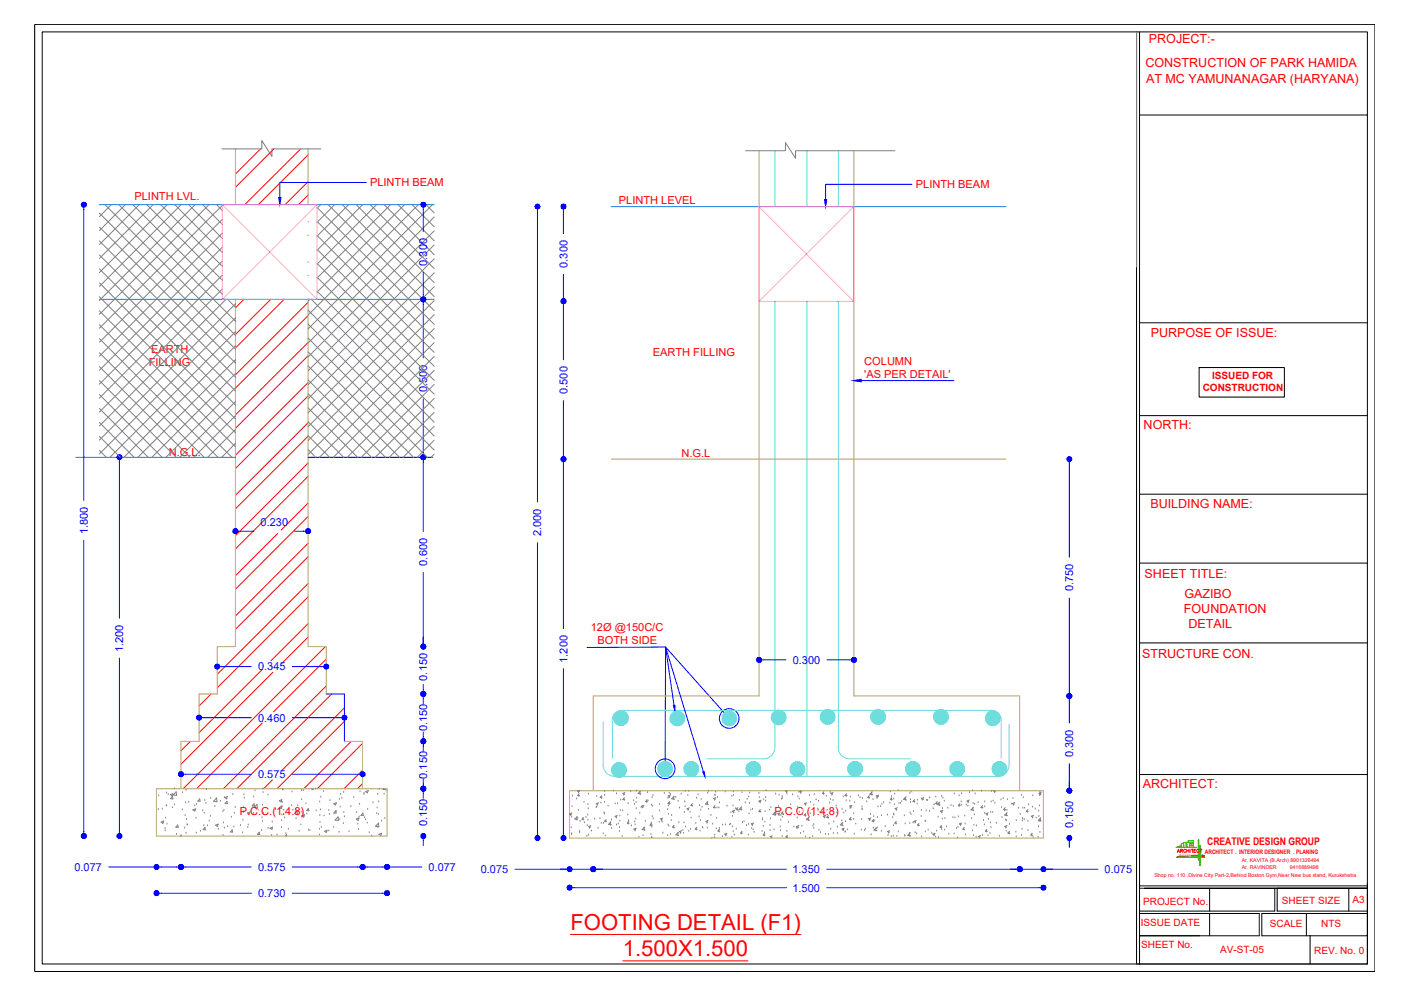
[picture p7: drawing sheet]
<svg xmlns="http://www.w3.org/2000/svg" width="420mm" height="297mm" viewBox="0 0 420 297" stroke-linecap="round" stroke-linejoin="round" font-family="sans-serif">
<defs><g id="words">
<g font-size="6.6" fill="#f00">
<text x="170.2" y="277.6">FOOTING DETAIL (F1)</text>
<text x="185.9" y="285.5">1.500X1.500</text>
</g>
<g font-size="3.7" fill="#f00">
<text x="342.8" y="12.8">PROJECT:-</text>
<text x="341.8" y="20.2">CONSTRUCTION OF PARK HAMIDA</text>
<text x="342" y="24.6">AT MC YAMUNANAGAR (HARYANA)</text>
<text x="343.4" y="100.5">PURPOSE OF ISSUE:</text>
<text x="341.3" y="128.1">NORTH:</text>
<text x="343.3" y="151.5">BUILDING NAME:</text>
<text x="341.6" y="172.5">SHEET TITLE:</text>
<text x="353.4" y="178.4">GAZIBO</text>
<text x="353.3" y="182.9">FOUNDATION</text>
<text x="354.6" y="187.4">DETAIL</text>
<text x="340.9" y="196.4">STRUCTURE CON.</text>
<text x="341" y="235.4">ARCHITECT:</text>
</g>
<g font-size="3.3" fill="#f00">
<text x="40.1" y="59.8">PLINTH LVL.</text>
<text x="110.4" y="55.4">PLINTH BEAM</text>
<text x="273.3" y="56">PLINTH BEAM</text>
<text x="184.7" y="61">PLINTH LEVEL</text>
<text x="45.1" y="105.4">EARTH</text>
<text x="194.8" y="106.3">EARTH FILLING</text>
<text x="44.4" y="109.3">FILLING</text>
<text x="257.9" y="108.8">COLUMN</text>
<text x="257.9" y="112.8">'AS PER DETAIL'</text>
<text x="50.4" y="136.1">N.G.L.</text>
<text x="203.4" y="136.4">N.G.L</text>
<text x="176.3" y="188.3">12Ø @150C/C</text>
<text x="178.3" y="192.3">BOTH SIDE</text>
<text x="71.6" y="243.4">P.C.C.(1:4:8)</text>
<text x="231.1" y="243.4">P.C.C.(1:4:8)</text>
</g>
<g font-size="3.3" fill="#00f">
<text x="127.5" y="79.3" transform="rotate(-90 127.5 79.3)">0.300</text>
<text x="169.3" y="79.9" transform="rotate(-90 169.3 79.9)">0.300</text>
<text x="127.5" y="117.1" transform="rotate(-90 127.5 117.1)">0.500</text>
<text x="169.3" y="117.6" transform="rotate(-90 169.3 117.6)">0.500</text>
<text x="26.2" y="159.6" transform="rotate(-90 26.2 159.6)">1.800</text>
<text x="77.8" y="157.1">0.230</text>
<text x="161.5" y="160" transform="rotate(-90 161.5 160)">2.000</text>
<text x="127.5" y="168.9" transform="rotate(-90 127.5 168.9)">0.600</text>
<text x="320.2" y="176.5" transform="rotate(-90 320.2 176.5)">0.750</text>
<text x="36.8" y="194.7" transform="rotate(-90 36.8 194.7)">1.200</text>
<text x="169.3" y="197.9" transform="rotate(-90 169.3 197.9)">1.200</text>
<text x="77" y="200.2">0.345</text>
<text x="127.5" y="203.2" transform="rotate(-90 127.5 203.2)">0.150</text>
<text x="236.5" y="198.2">0.300</text>
<text x="77" y="215.4">0.460</text>
<text x="127.5" y="218.4" transform="rotate(-90 127.5 218.4)">0.150</text>
<text x="320.2" y="226" transform="rotate(-90 320.2 226)">0.300</text>
<text x="77" y="232.3">0.575</text>
<text x="127.5" y="232.5" transform="rotate(-90 127.5 232.5)">0.150</text>
<text x="127.5" y="246.6" transform="rotate(-90 127.5 246.6)">0.150</text>
<text x="320.2" y="247.2" transform="rotate(-90 320.2 247.2)">0.150</text>
<text x="22.2" y="260">0.077</text>
<text x="77" y="260">0.575</text>
<text x="127.9" y="260">0.077</text>
<text x="143.5" y="260.6">0.075</text>
<text x="236.5" y="260.6">1.350</text>
<text x="329.6" y="260.6">0.075</text>
<text x="77" y="267.8">0.730</text>
<text x="236.5" y="266.1">1.500</text>
</g>
<text font-size="3.1" fill="#f00" x="360.2" y="252.3">CREATIVE DESIGN GROUP</text>
<g font-size="3" fill="#f00">
<text x="361.7" y="113.2">ISSUED FOR</text>
<text x="358.9" y="116.8">CONSTRUCTION</text>
<text x="382.6" y="270">SHEET SIZE</text>
<text x="403.5" y="269.5">A3</text>
<text x="341.2" y="270.3">PROJECT No.</text>
<text x="340.4" y="276.5">ISSUE DATE</text>
<text x="378.9" y="276.9">SCALE</text>
<text x="394.3" y="276.9">NTS</text>
<text x="340.6" y="283">SHEET No.</text>
<text x="364.1" y="284.4">AV-ST-05</text>
<text x="392.2" y="284.7">REV. No. 0</text>
</g>
<text font-size="1.8" fill="#f00" x="359.5" y="255.1">ARCHITECT . INTERIOR DESIGNER . PLANING</text>
<g font-size="1.6" fill="#f00">
<text x="370.5" y="257.2">Ar. KAVITA (B.Arch) 8901326494</text>
<text x="344.5" y="261.7">Shop no. 110 ,Divine City Part-2,Behind Boston Gym,Near New bus stand, Kurukshetra</text>
<text x="370.5" y="259.4">Ar. RAVINDER</text>
<text x="384.9" y="259.4">9416889498</text>
</g>
<text font-size=".5" fill="#f00" x="351.8" y="255.4">CREATIVE DESIGN GROUP</text>
</g></defs>
<!-- layer: WALSS HATC -->
<g fill="none" stroke="#f00" stroke-width=".3">
<path d="M77.8 44.5l-7.5 7.4M81.7 44.5l-11.4 11.4M89.7 44.5l-16.6 16.6M92 54.2l-6.9 6.9M92 46.2l-14.9 14.9M92 58.2l-2.9 2.9M91.9 66.2h.1M92 78.2h-.1M92 70.2h-.1M72.8 89.4l-2.5 2.5M80.8 89.4l-10.5 10.5M84.8 89.4l-14.5 14.5"/>
<path d="M91.9 82.2h.1M92 90.2l-21.7 21.7M92 94.2l-21.7 21.7M91.9 114.2l-21.6 21.7M91.9 106.2l-21.6 21.7M91.9 118.2l-21.6 21.7M92 102.2l-21.7 21.7M91.9 126.2l-21.6 21.7M91.9 138.2l-21.6 21.7M91.9 130.2l-21.6 21.7M82.9 159.3l-12.6 12.6M91.9 150.2l-8 8"/>
<path d="M91.9 142.2l-21.6 21.7M91.9 154.2l-21.6 21.7M91.9 162.2l-21.6 21.7M91.9 174.2l-27.1 27.1M91.9 166.2l-21.6 21.7M91.9 178.2l-27.1 27.1M65.1 193l-.3 .3M78.3 199.9l-18.9 18.8M91.9 186.2l-11.1 11.1M91.9 190.2l-8.1 8.1M97.1 193l-42.4 42.5M97.4 196.8l-15.8 15.7"/>
<path d="M63 207.2l-3.6 3.5M78.3 215.9l-19.6 19.6M81.4 200.7l-27.4 27.4M97.4 204.8l-30.7 30.7M99 207.2l-28.3 28.3M102.8 211.3l-18.9 18.9M102.8 215.3l-20.1 20.2M56.8 221.3l-2.8 2.8M81.3 232.8l-2.6 2.7M104.8 221.3l-14.1 14.2M108.2 229.9l-5.6 5.6M108.2 221.9l-13.5 13.6"/>
<path d="M108.2 233.9l-1.5 1.6"/>
</g>
<!-- layer: WALLS -->
<path d="M70.3 44.5v16.6M91.9 44.5v16.6M226.5 45v162.8h-49.5v28.3M254.8 45v162.8h49.5v28.3M70.3 89.4v103.6h-5.5v14.2h-5.4v14.1h-5.4v14.2M91.9 89.4v103.6h5.5v14.2M182.4 137.1h117.8M46.7 235.5h68.8v14.1h-68.8zM102.8 221.3h5.4v14.2M170 236.1h141.3v14.1h-141.3z" fill="none" stroke="#b8a15c" stroke-width=".3"/>
<!-- layer: dim -->
<g fill="none" stroke="#00f" stroke-width=".3">
<path d="M109.2 54.5h-25.7v4.5M272.1 55h-25.7v4.6M25 62.5v86.9M126.3 62.5v6.6M160.4 63.1v86.7M168.1 63.1v6.6M126.3 81.3v6.7M126.3 90.8v16M168.1 81.9v6.6M168.1 91.4v16M126.3 119v16.1M168.1 119.6v16.1"/>
<path d="M257 113.6h27.7M35.6 137.9v46.6M91.9 136.5h37.2M126.3 137.9v20.8M168.1 138.5v49.2M319.1 138.5v27.8M71.7 158.6h4.1M88 158.6h2.5M25 161.3v86.9M126.3 170.9v20.7M160.4 162.1v86.7M319.1 178.5v27.9"/>
<path d="M35.6 196.5v51.7M66.2 199h8.8M87.2 199h8.8M168.1 199.6v49.2M228 197h6.6M246.7 197h6.7M60.8 214.2h14.2M87.2 214.2h14.2M97.4 207.2h5.4v14.1M126.3 204.3v1.4M126.3 208.6v1.4M126.3 218.5v1.4"/>
<path d="M201.2 210.7l-2.6-17.5 11.3 37.2M319.1 209.2v6.6M55.4 231.1h19.6M87.2 231.1h19.6M126.3 222.7v1.5M126.3 232.6v1.4M126.3 236.9v1.4M319.1 228v6.6M32.4 258.8h14.3M48.1 258.8h4.5M55.4 258.8h19.6M87.2 258.8h19.6"/>
<path d="M109.6 258.8h4.5M115.5 258.8h10.4M126.3 251v1.4M153.7 259.5h23.3M178.5 259.5h56.2M246.7 259.5h56.2M304.3 259.5h23.3M319.1 251.6v1.4M48.1 266.7h26.9M87.2 266.7h26.9M171.4 265h63.3M246.7 265h63.3"/>
</g>
<!-- layer: HATCH -->
<g fill="none" stroke="#808080" stroke-width=".3">
<path d="M339.2 9.5v70.2M29.7 76.1l40.6 40.6M29.7 71.9l40.6 40.7M29.7 67.8l40.6 40.6M29.7 63.6l40.6 40.6M31.3 61.1l39 39M33.2 61.1l-3.5 3.6M35.5 61.1l34.8 34.8M37.4 61.1l-7.7 7.7M39.7 61.1l26.6 26.7M41.6 61.1l-11.9 11.9M43.8 61.1l22.5 22.6"/>
<path d="M45.7 61.1l-16 16.1M47.9 61.1l18.4 18.4M49.9 61.1l-20.2 20.3M52.1 61.1l14.2 14.2M54 61.1l-24.3 24.4M56.3 61.1l10 10.1M58.2 61.1l-28.5 28.6M60.5 61.1l5.8 5.9M62.4 61.1l-32.7 32.8M64.6 61.1l1.7 1.7M66.3 61.3l-36.6 36.7M66.3 65.5l-36.6 36.7"/>
<path d="M66.3 69.6l-36.6 36.7M66.3 73.8l-36.6 36.7M66.3 78l-36.6 36.7M94.6 78.6l35 34.9M94.6 74.4l35 34.9M94.6 70.3l35 34.9M94.6 66.1l35 34.9M94.6 61.9l35 35M95.7 61.1l-1.1 1.1M97.9 61.1l31.7 31.6M99.9 61.1l-5.3 5.3M102.1 61.1l27.5 27.4"/>
<path d="M104 61.1l-9.4 9.4M106.3 61.1l23.3 23.3M108.2 61.1l-13.6 13.6M110.5 61.1l19.1 19.1M112.4 61.1l-17.8 17.8M114.6 61.1l15 14.9M116.6 61.1l-22 21.9M118.8 61.1l10.8 10.8M120.7 61.1l-26.1 26.1M123 61.1l6.6 6.6M124.9 61.1l-33 33M127.1 61.1l2.5 2.4"/>
<path d="M129.1 61.1l-37.2 37.1M129.6 64.8l-37.7 37.6M129.6 68.9l-37.7 37.7M129.6 73.1l-37.7 37.6M129.6 77.3l-37.7 37.6M29.7 96.9l39.5 39.6M29.7 92.8l40.6 40.6M29.7 88.6l40.6 40.6M29.7 84.5l40.6 40.6M29.7 80.3l40.6 40.6M66.3 82.2l-36.6 36.6M66.3 86.3l-36.6 36.7"/>
<path d="M67.4 89.4l-37.7 37.8M67.9 89.4l2.4 2.3M70.3 90.7l-40.6 40.7M70.3 94.9l-40.6 40.6M70.3 99.1l-37.5 37.4M91.9 96.7l37.7 37.7M91.9 92.6l37.7 37.6M92.4 89.4l-.5 .5M92.9 89.4l36.7 36.6M94.6 86.9l35 35M94.6 82.8l35 34.9M129.6 81.4l-37.7 37.6"/>
<path d="M129.6 85.6l-37.7 37.6M129.6 89.7l-37.7 37.7M129.6 93.9l-37.7 37.6M129.6 98.1l-37.7 37.6M29.7 117.8l18.7 18.7M29.7 113.6l22.9 22.9M29.7 109.4l27 27.1M29.7 105.3l31.2 31.2M29.7 101.1l35.4 35.4M70.3 103.3l-33.3 33.2M70.3 107.4l-29.2 29.1M70.3 111.5l-25 25"/>
<path d="M70.3 115.7l-20.8 20.8M70.3 119.9l-16.7 16.6M91.9 117.6l19 18.9M91.9 113.4l23.1 23.1M91.9 109.2l27.3 27.3M91.9 105.1l31.5 31.4M91.9 100.9l35.6 35.6M129.6 102.3l-34.3 34.2M129.6 106.4l-30.1 30.1M129.6 110.6l-26 25.9M129.6 114.8l-21.8 21.7M129.6 118.9l-17.6 17.6"/>
<path d="M29.7 134.5l2 2M29.7 130.3l6.2 6.2M29.7 126.1l10.3 10.4M29.7 121.9l14.5 14.6M70.3 124.1l-12.5 12.4M70.3 128.2l-8.3 8.3M70.3 132.4l-4.1 4.1M91.9 134.2l2.3 2.3M91.9 130l6.5 6.5M91.9 125.9l10.7 10.6M91.9 121.8l14.8 14.7M129.6 123.1l-13.5 13.4"/>
<path d="M129.6 127.3l-9.3 9.2M129.6 131.4l-5.1 5.1M129.6 135.6l-1 .9M47.4 237.6h.1M49.7 236.7h.1M50.2 237.2h.1M50.8 237.2l.8-.3-.2 .7zM51.5 237.8l.1 .7-.7-.1zM52 235.5h.1M52.6 236.3l-.9 1 1 .2-.1-1.1M54.5 236.6h.1M55.4 239.7h.1"/>
<path d="M55.5 235.9h.1M56.3 239.5h.1M59.6 238.5l.1 .7-.7-.1zM61.1 239h.1M61.5 239.8h.1M61.6 235.7h.1M62.9 238.3h.1M64.6 238.3l.2 1.1-1.1-.2M64.7 238.2l-.9 .9M65.8 239.2h.1M67 238.1h.1M67.1 238.1l.7-.3-.2 .7z"/>
<path d="M67.7 239.2l.1 .7h-.6zM69.5 237.2h.1M72.8 237.3h.1M72.9 238.3h.1M75.7 237.9h.1M75.8 239.9l.1 .7h-.6zM76.1 236.1h.1M78.4 235.5h.1M78.5 236.6h.1M80 237.4h.1M83.3 239.1l.8-.4-.2 .7zM84.2 239.5h.1"/>
<path d="M84.4 235.8h.1M87.2 236.4h.1M90 236.1h.1M90 238.7h.1M90.5 236.1h.1M91.3 239.9h.1M92.9 235.5l.5 .3 .1-.3M94.3 235.5h.1M95.4 239.4h.1M95.7 238h.1M96.5 236.3h.1M98.5 239h.1"/>
<path d="M99.6 239.9l.8-.3-.3 .7zM101.3 238.6h.1M101.6 237.2h.1M102 238.3h.1M102.6 236.6h.1M105.6 238.1h.1M107.4 236.3h.1M108.6 236.8h.1M108.6 237.2h.1M109.1 236.3l.8-.3-.3 .7zM111.3 239.6h.1M112.7 237.2h.1"/>
<path d="M113 239.4h.1M113.1 235.6h.1M114.4 235.5l-.2 .1 .7 .1v-.2M114.6 237.1h.1M115.2 236.1h.1M170.8 237.7h.1M172.1 238.5h.1M172.5 236.1h-.2l.4 .3M172.6 237.2l.1 .5M172.7 236.1l-.1 .5M172.8 236.9l-.4 .6h.5M173 236.3h.1"/>
<path d="M174.3 239.5h.1M175.6 237.1h.1M178 237.7h.1M178.4 239.9l-.2 .5M178.6 239.6l-.7 .3 .5 .3M179.3 239.7h.1M179.4 237.7l.1 .6M179.6 237.5l-.5 .6h.6M180.4 239.5h.1M180.4 237.4h.1M180.5 236.3h.1M183.2 236.2h.1"/>
<path d="M183.6 240h.1M184 237h.1M184.3 239.9h.1M185.2 238.8h.1M186.1 238.3l.2 .6M186.3 236.8l-.2 .6M186.3 238.1l-.4 .6h.5M186.5 236.6l-.7 .3 .5 .3M187.4 239.9h.1M188.2 236.4h.1M189.1 239.1h.1M189.8 239.6h.1"/>
<path d="M189.9 236.2h.1M190 238.3h.1M191 236.3v.9M191.1 236.1l-.7 .8 .8 .1M192.9 238.9l.1 .6M193.1 238.7l-.5 .6h.6M193.2 236.6h.1M193.4 239.1h.1M194.6 238.1h.1M194.8 237.5h.1M198.2 236.9h.1M199.3 238.3h.1"/>
<path d="M199.6 240h.1M199.7 239.5l.1 .6M199.7 236.9h.1M199.8 239.3l-.4 .6h.6M199.8 237.6l-.1 .5M200.1 237.4l-.7 .2 .4 .4M200.1 237.2h.1M201 237.8l.1 1M201.2 237.7l-.8 .8 .9 .1M201.7 238h.1M202.3 239.2h.1M203.3 237.1h.1"/>
<path d="M204.3 239.4h.1M204.5 236.3h.1M205.3 237.5h.1M205.6 236.2h.1M206.6 239.9l-.5 .6h.6M207.8 238.3h.1M208.3 237.3h.1M209.2 238.7h.1M211.1 239.4v.9M211.2 236.8h.1M211.2 239.3l-.7 .7 .9 .2M211.4 236.2h.1"/>
<path d="M213.3 237.5h.1M213.3 237.4h.1M213.4 238.3l-.2 .6M213.6 236.5h.1M213.6 238.1l-.7 .3 .5 .3M214.1 238h.1M214.7 239.7h.1M216.4 236.4h.1M218.4 237.7h.1M218.8 236.4h.1M218.8 237.4h.1M220.6 238.9h.1"/>
<path d="M221.4 236.6h.1M222.4 239.7h.1M223 238.6h.1M223.4 237.9h.1M223.6 239.9h.1M223.7 236.7h.1M226.5 236.9h.1M226.6 238.1h.1M226.9 239.1l-.1 .5M227.1 238.9l-.6 .2 .4 .3M227.9 238.8h.1M228.5 239.2h.1"/>
<path d="M228.5 238.1h.1M228.6 236.1h.1M231.5 237.1h.1M232.5 237.4h.1M233.2 238.6h.1M233.4 237.8h.1M233.5 238.3h.1M234.6 236.1h-.2l.5 .3M234.9 237h.1M234.9 236.1l-.2 .5M236.5 237.3h.1M238.1 237.9h.1"/>
<path d="M238.4 236.6h.1M238.5 238.5h.1M238.9 236.1l-.2 .2h.5M238.9 236.9h.1M238.9 236.1l.1 .5M240.5 239.8l-.2 .6M240.7 239.6l-.7 .3 .5 .3M241.5 237.5h.1M241.9 239.5h.1M243 237.2h.1M243.5 238.8h.1M244.2 239.2h.1"/>
<path d="M245.7 236.6l.1 .6M245.9 236.3l-.5 .6h.6M246.6 237.7h.1M247.6 239.7h.1M247.7 236.6h.1M247.8 238.7h.1M248.4 236.8l-.2 .6M248.6 239h.1M248.6 236.6l-.7 .3 .5 .3M251.6 237.9h.1M252.5 237.2v.5M252.5 239.1h.1"/>
<path d="M252.6 236.9l-.4 .6h.6M253.6 239.2h.1M253.8 238h.1M255 239.6h.1M256.1 237.6h.1M256.7 238.1h.1M257.3 238.4h.1M258.6 239.4h.1M259.2 237.7l.1 .6M259.4 237.5l-.5 .6h.6M259.7 237.2h.1M260.1 236.5l.1 .9"/>
<path d="M260.3 236.3l-.7 .8 .8 .1M260.5 238.7h.1M261.7 238.3h.1M261.9 237.6l-.1 .5M262.1 237.8h.1M262.2 237.4l-.7 .2 .4 .3M263.7 239.6h.1M265.5 239.8h.1M265.7 236.4h.1M266 238.3l.1 .6M266 237.8h.1M266.1 238.1l-.4 .6h.6"/>
<path d="M266.7 238.5h.1M267 237.1h.1M268 236.1h.1M268.3 239.9h.1M268.7 239.8h.1M269.1 239.3h.1M270.2 238l.1 .9M270.4 237.9l-.8 .7 .9 .2M271.5 236.9h.1M271.7 239.6h.1M271.7 238.8h.1M271.9 236.4h.1"/>
<path d="M272.7 238.9l.1 .6M272.9 238.7l-.5 .6h.6M273.8 238.9h.1M275.1 238.5h.1M275.5 238.3l-.2 .6M275.7 238.1l-.7 .3 .5 .3M276.5 238.9h.1M276.8 239h.1M277.4 238.2h.1M279.3 238h.1M279.5 239.5l.1 .6M279.7 239.3l-.5 .6h.6"/>
<path d="M280.2 239.6l.1 .9M280.4 239.4l-.7 .8 .8 .1M281 237.7h.1M281.4 238.3h.1M281.8 239.2h.1M284.8 237h.1M286.2 237.6h.1M286.4 239.9l-.4 .6h.5M286.8 239.4h.1M286.9 237h.1M289 239.1l-.1 .5M289.2 238.8l-.6 .3 .4 .3"/>
<path d="M289.3 236.6h.1M290.3 236.1h.1M290.4 239.9h.1M291 237h.1M291.9 239.6h.1M292.9 236.2h.1M293.9 239.4h.1M295.8 239.4h.1M295.9 236.3h.1M296.4 239.1h.1M296.6 236.1l.4 .3M296.9 239.8h.1"/>
<path d="M297 236.1l-.2 .5M298.7 238.8h.1M299.4 238.4h.1M300.6 238.7h.1M302.3 238.3h.1M302.6 239.8l-.2 .6M302.8 239.6l-.7 .3 .5 .3M304.9 237.5h.1M305.4 238.1h.1M308.2 237.6h.1M310.2 237.4h.1M310.3 236.6h.1"/>
<path d="M310.5 236.8l-.2 .6M310.6 237.2h.1M310.7 236.6l-.7 .2 .5 .4M47.2 241.7h.1M48.1 245.4l.7-.3-.2 .7zM48.4 241.6h.1M48.5 245.6h.1M49.3 247.4h.1M49.3 248h.1M49.4 244.3h.1M49.6 240.5h.1M49.7 240.6h.1"/>
<path d="M49.8 246h.1M51.5 241.1h.1M52.1 240.3h.1M52.7 249.1h.1M53 246.3l.2 .7-.7-.1zM54 249.3l.1 .3M54.1 249.3l-.3 .3M54.4 241.8h.1M55.1 247.2h.1M55.2 243.5h.1M55.5 248.8h.1M55.7 244.6h.1"/>
<path d="M55.9 246.3h.1M55.9 246.2h.1M57.6 241.8l.8-.3-.3 .6zM58.1 240.5h.1M58.5 244.3h.1M58.6 248.7h.1M58.7 240.2h.1M59.8 248.2h.1M60.5 242.1h.1M60.8 246.5h.1M60.9 242.7h.1M61.2 247l.1 .7h-.7z"/>
<path d="M61.9 246.5h.1M62.4 245.1h.1M62.8 243.7h.1M64.1 240.8h.1M64.3 246.3l.8-.3-.2 .7zM65.1 247.6h.1M66.5 242.3h.1M66.6 249.4h.1M66.7 245.7h.1M66.8 241.9h.1M67 247.2h.1M67.9 246.8h.1"/>
<path d="M69 244h.1M69.3 247.7l.1 .7h-.7zM69.8 246.8h.1M69.9 242.8h.1M70.2 241h.1M71.7 246.5h.1M72.4 248.6h.1M72.5 244.9h.1M72.5 242.6h.1M72.6 241.1h.1M72.8 242.4h.1M73.8 242.7l.8-.3-.2 .7z"/>
<path d="M73.9 247.1h.1M74.1 246.3h.1M75.6 242.8h.1M76.2 241.3h.1M76.7 240.1l-.8 .9 .9 .2-.1-1M77 241.9h.1M77.4 248.4l.1 .7h-.7zM78.1 247.9h.1M78.2 244.1h.1M78.3 240.4h.1M78.3 245.3h.1M78.6 242.8h.1"/>
<path d="M80 247.3h.1M80.6 247.2l.8-.3-.3 .7zM81.1 249.4h.1M81.2 245.4h.1M82.2 241.6h.1M82.2 241.7h.1M82.7 249.3h.1M83.9 240.6l.2 .7h-.7zM84 247.1h.1M84.1 245h.1M84.1 243.3h.1M84.2 240.9h.1"/>
<path d="M84.7 243.1h.1M84.9 244.2h.1M85.1 249.6l.4-.5 .1 .5M85.3 248.9h.1M86 247.6h.1M87 240.5h.1M88.3 241.8h.1M88.3 244.4h.1M88.8 242l.1 1.1-1-.1M88.8 240.6h.1M88.8 242l-.8 .9M89.3 248.2h.1"/>
<path d="M89.8 246.3h.1M89.9 242.5h.1M90.1 243.6l.8-.3-.3 .7zM90.7 243.3h.1M91.6 243h.1M92 241.3l.2 .8-.7-.1zM92.1 247.8h.1M92.5 247.9h.1M94.3 242.1h.1M95.3 249.3h.1M95.3 247.6h.1M95.4 243.5h.1"/>
<path d="M95.5 245.5h.1M95.6 241.8h.1M95.9 247h.1M96.7 243.6h.1M96.8 248.2l.8-.3-.2 .6zM98.1 248.1h.1M98.1 241.9h.1M98.3 243.1h.1M99.6 247h.1M100.1 242.1l.2 .6h-.7zM100.4 242.3h.1M100.9 243.9l.1 1-1-.1"/>
<path d="M100.9 243.8l-.9 1M101.2 248.5h.1M101.4 244.7h.1M101.5 240.9h.1M102.5 245.9h.1M102.6 242.5h.1M102.8 243.8h.1M104.2 248.3h.1M104.7 240.8h.1M106.3 244.5l.8-.3-.2 .7zM106.4 242.6h.1M106.8 246h.1"/>
<path d="M107 247.7h.1M107.2 243.9h.1M107.3 240.1h.1M108.3 242.7l.1 .8-.7-.1zM108.8 244.1h.1M109 244.7h.1M109.6 245.7h.1M109.7 241.6h.1M110.2 248.6h.1M110.9 249.6h.1M112.1 246.6l.9-.9 .1 1.1-1.1-.1M112.4 242.9h.1"/>
<path d="M112.6 241.2h.1M112.7 246.9h.1M112.9 243.2h.1M113.1 249l.8-.2-.2 .6zM113.9 245.1h.1M114.8 244.3h.1M170.5 247.1h.1M170.5 242.9l-.2 .6M170.5 249.1h.1M170.6 244h.1M170.6 248.9h.1M170.7 242.7l-.7 .3 .5 .2"/>
<path d="M170.7 240.8h.1M172.1 243.9l.1 .9M172.2 243.8l-.7 .7 .9 .1M172.4 244.3h.1M172.6 241.9h.1M173 248.6h.1M173 248.2h.1M173.1 245.2h.1M173.9 244.2l.1 .6M174.1 244.1l-.4 .5h.5M174.4 245.6h.1M174.9 244h.1"/>
<path d="M175.1 249.6h.1M175.2 246.5h.1M175.4 243.3h.1M175.5 240.2h.1M175.5 244.9h.1M175.5 241.5h.1M175.6 249.3h.1M176.1 246.7l-.2 .6M176.3 246.5l-.7 .3 .5 .3M176.5 248.1h.1M177.4 244.6h.1M177.9 241.1h.1"/>
<path d="M178.1 241h.1M178.5 247.3h.1M179 244.4h.1M179.4 245.8h.1M180 248.9h.1M180.1 245.8h.1M180.2 242.7h.1M180.4 243h.1M180.6 249.6h.1M180.7 244.8l.1 .6M180.9 244.6l-.5 .6h.6M181.5 240.7h.1"/>
<path d="M182.1 245.4l.1 1M182.3 245.3l-.7 .8 .8 .1M182.5 247.3h.1M182.5 244.8h.1M184 246.3h.1M184 243.7l-.2 .5M184.2 243.5l-.7 .2 .5 .3M184.5 246h.1M184.9 248.2h.1M184.9 247h.1M184.9 243.6h.1M185 245.1h.1"/>
<path d="M185.1 242h.1M185.7 249.8h.1M185.8 242.1h.1M187.3 243.3h.1M187.4 245.4l.2 .6M187.5 245h.1M187.6 245.2l-.4 .5 .5 .1M188.4 246.5h.1M189.3 240.2h.1M189.4 245.4h.1M189.5 246.2h.1M189.6 247.7h.1"/>
<path d="M189.6 247.4l-.1 .6M189.7 244.5h.1M189.9 241.4h.1M189.9 247.2l-.7 .3 .4 .3M190.7 250h.1M190.9 242.8h.1M191.3 241.1h.1M191.9 249.5h.1M191.9 240.6l-.1 .6M192.1 240.4l-.6 .3 .4 .3M192.2 247l.1 .9M192.4 246.9l-.8 .8 .9 .1"/>
<path d="M192.6 245.2h.1M194.2 246l.1 .6M194.3 249.2h.1M194.4 245.7h.1M194.4 240.4h.1M194.4 245.8l-.4 .5 .5 .1M194.4 250.1h.1M194.5 246.9h.1M194.5 246.4h.1M194.5 250.1h.1M194.6 243.8h.1M194.8 240.7h.1"/>
<path d="M194.9 244.4h.1M196.7 245.4h.1M196.8 242.1h.1M196.8 240.2h.1M197.6 244.4l-.2 .6M197.6 245.4h.1M197.8 244.2l-.7 .3 .5 .3M197.8 248.7h.1M199.2 241.7h.1M199.2 249.4h.1M199.4 246.3h.1M199.4 240.6h.1"/>
<path d="M199.5 243.1h.1M199.6 246.6h.1M200.1 249.1h.1M200.3 245h.1M200.4 243.5h.1M201 246.6l.1 .6M201.2 246.4l-.5 .5 .6 .1M202.3 248.6v.9M202.4 248.5l-.7 .7 .9 .1M202.6 245.6h.1M202.8 241.3h.1M203.2 248.2l-.2 .6"/>
<path d="M203.4 248l-.7 .2 .5 .4M203.8 247.9h.1M204 248.8h.1M204.1 245.7h.1M204.2 242.5h.1M204.5 240.8h.1M204.6 246.9h.1M205.5 241.4l-.2 .5M205.6 248.2h.1M205.7 241.2l-.7 .2 .5 .3M205.9 242.5h.1M206.1 247.6h.1"/>
<path d="M206.2 244.2h.1M206.4 240.1l.1 .6M207.6 245.8h.1M207.7 247.2l.1 .6M207.9 247l-.4 .5 .5 .1M208.6 243.9h.1M208.7 240.5h.1M208.9 248.1h.1M209 245h.1M209.1 241.9h.1M209.5 241h.1M209.6 247.1h.1"/>
<path d="M209.7 247.1h.1M211.1 247.2h.1M211.1 240.2h.1M211.1 245.2l-.2 .5M211.3 244.9l-.7 .3 .5 .3M211.4 241.6h.1M212.2 243.4h.1M212.5 250l-.2 .1M212.7 246h.1M213.2 250.1h.1M213.2 240.7l.1 .6M213.3 249.3h.1"/>
<path d="M213.4 240.5l-.5 .5 .6 .1M213.7 247.4h.1M213.9 244.3h.1M214 241.2h.1M214.5 247.8l.1 .6M214.5 241.2h.1M214.7 247.3h.1M214.7 247.6l-.5 .5 .6 .1M215.5 249.8h.1M215.6 246.3h.1M216.5 246.3h.1M216.7 249l-.1 .5"/>
<path d="M216.9 240.7h.1M216.9 248.8l-.6 .2 .4 .3M217.7 246.3h.1M218 246h.1M218.1 242.7h.1M218.4 250h.1M218.5 246.8h.1M218.6 243.7h.1M218.7 240.6h.1M218.8 248.3h.1M219 242.1l-.2 .6M219.1 249.3h.1"/>
<path d="M219.2 241.9l-.6 .3 .4 .3M219.5 241.4h.1M219.7 247.5h.1M219.9 241.3l.1 .6M220.1 241.1l-.4 .5 .5 .1M220.5 242.3h.1M221.1 241l.1 .9M221.3 248.4v.6M221.3 240.8l-.7 .8 .8 .1M221.4 248.2l-.4 .5 .6 .1M221.6 245.6h.1M222 245.3h.1"/>
<path d="M222.7 246.5h.1M223.3 249.3h.1M223.4 246.1h.1M223.5 243h.1M224.1 241.9h.1M224.3 247.4h.1M224.6 241.6h.1M224.6 245.9l-.1 .6M224.7 247.7h.1M224.9 245.7l-.7 .3 .4 .3M225 248.5h.1M226.7 241.9l.1 .6"/>
<path d="M226.9 241.7l-.5 .5 .6 .1M227.4 248.2h.1M227.5 244.8h.1M227.5 244.4h.1M227.8 246.7h.1M228 249l.1 .6M228.1 248.6h.1M228.2 248.8l-.5 .5h.6M228.2 245.4h.1M228.3 242.3h.1M229.6 241.9h.1M229.8 247.9h.1"/>
<path d="M229.8 246.5h.1M229.9 244.5h.1M230 241.1h.1M230.3 249.7l-.2 .5M230.4 249.5l-.6 .3 .5 .3M231 247.7h.1M231.2 242.5l.1 .9M231.4 242.4l-.8 .8 .9 .1M232.4 240.7h.1M232.6 242.9l-.2 .6M232.8 242.7l-.7 .2 .5 .3M232.8 246.9h.1"/>
<path d="M232.9 248h.1M233 244.9h.1M233 243.5h.1M233.1 241.7h.1M233.4 249.8h.1M233.5 244h.1M233.5 242.5l.1 .6M233.7 242.3l-.5 .5 .6 .1M234.6 242.1h.1M234.8 249.6l.1 .5M234.8 248.2h.1M235 249.3l-.5 .6h.6"/>
<path d="M235.3 245.5h.1M236 240.3h.1M236.9 246.9h.1M237.8 247.3h.1M237.8 247.1h.1M237.9 244.2h.1M238 241h.1M238.2 246.7l-.2 .5M238.4 246.5l-.7 .2 .5 .4M238.5 242.5h.1M238.9 248.8h.1M239.3 246.6h.1"/>
<path d="M239.4 243.2h.1M239.7 242.3h.1M239.8 248.4h.1M240.2 243.1l.2 .6M240.4 249.9h.1M240.4 242.9l-.4 .5 .5 .1M240.8 244.6h.1M241.2 244.1l.1 .9M241.4 244l-.7 .7 .8 .2M241.7 249.9l-.2 .2M241.8 242.9h.1M242.5 249.8h.1"/>
<path d="M242.6 246.6h.1M242.7 243.5h.1M242.9 240.4h.1M242.9 246.2h.1M242.9 247.3h.1M244 241.6h.1M244.4 247.9h.1M244.7 242.5h.1M244.8 248.6h.1M245.3 242.4h.1M246.1 243.6l-.2 .6M246.3 243.6h.1"/>
<path d="M246.3 249.1h.1M246.3 243.4l-.7 .3 .5 .3M247 243.7l.1 .6M247.2 243.5l-.5 .5 .6 .1M247.3 249.2h.1M247.4 246h.1M247.5 242.9h.1M247.9 247.5h.1M248.7 248.8h.1M248.8 245.4h.1M249.5 240.6h.1M249.8 242.7h.1"/>
<path d="M249.9 248.8h.1M249.9 246.9h.1M251.2 245.1h.1M251.3 241.7h.1M251.3 245.7l.1 .8M251.5 245.5l-.7 .8 .8 .1M251.7 247.4l-.1 .6M251.8 242.7h.1M252 247.2l-.7 .3 .4 .3M252.2 248.5h.1M252.3 248.3h.1M252.3 245.3h.1"/>
<path d="M252.4 242.2h.1M252.9 247.7h.1M253.6 241.3h.1M253.7 244.3l.2 .6M253.9 244.1l-.4 .5h.5M254 240.6l-.1 .6M254.2 240.4l-.6 .2 .4 .4M254.7 244.6h.1M254.7 242.9h.1M254.9 249h.1M255.4 246h.1M257 247.8h.1"/>
<path d="M257.1 244.6h.1M257.2 241.5h.1M257.2 240.9h.1M257.3 241.7h.1M258 247.9h.1M258.2 247.5h.1M259.7 244.4l-.2 .5M259.8 243.1h.1M259.9 244.2l-.7 .2 .5 .4M260 249.2h.1M260.5 244.9l.1 .5M260.6 247.2h.1"/>
<path d="M260.7 243.8h.1M260.7 244.6l-.4 .6h.5M260.9 245h.1M261.4 247.2v.9M261.6 247.1l-.8 .7 .8 .1M261.8 247.2h.1M261.9 244.1h.1M262 240.9h.1M262.8 240.8h.1M263 248.2h.1M263 243.5h.1M263.2 240.1h.1"/>
<path d="M264.1 246.8h.1M264.8 243.3h.1M265 249.4h.1M265.3 248.2l-.2 .6M265.5 248l-.7 .2 .5 .3M266 249.7h.1M266.4 244.1h.1M266.6 249.6h.1M266.6 246.5h.1M266.6 243h.1M266.8 243.3h.1M266.9 240.2h.1"/>
<path d="M267.3 245.4l.1 .6M267.4 245.2l-.4 .5 .6 .1M267.6 241.3l-.2 .6M267.6 249.7h.1M267.8 241.1l-.7 .3 .5 .3M268 248.4h.1M269.9 243.5h.1M270 249.4h.1M270 249.6h.1M270.1 246h.1M271.4 249h.1M271.4 248.8l.1 .9"/>
<path d="M271.5 248.8h.1M271.5 245.8h.1M271.6 242.7h.1M271.6 248.6l-.7 .8 .8 .1M271.9 243.2h.1M272.4 245.7h.1M272.6 242.2h.1M273.1 248.6h.1M273.2 245.2l-.2 .5M273.4 244.9l-.7 .3 .5 .3M273.5 248.9h.1M273.7 240h.1"/>
<path d="M274.1 246v.6M274.2 245.8l-.4 .5 .5 .1M274.9 243.8h.1M274.9 241.9h.1M275 249.9h.1M276 245.2h.1M276.1 248.4h.1M276.3 245.2h.1M276.4 242.1h.1M277 247.8h.1M277.4 242.2h.1M278.1 248.8h.1"/>
<path d="M278.5 241.5h.1M278.8 240.2h.1M278.8 248.9l-.1 .6M279 248.8l-.6 .2 .4 .3M279.2 249.9h.1M279.5 248.1h.1M279.9 244h.1M280.1 250.1h.1M280.8 246.6l.1 .6M281 246.4l-.5 .5 .6 .1M281 247.7h.1M281.1 242.1l-.1 .6"/>
<path d="M281.2 244.5h.1M281.2 241.4h.1M281.3 241.9l-.6 .2 .4 .4M281.9 247.8h.1M282 244.4h.1M282.5 246.9h.1M282.9 241.3h.1M283.1 249h.1M283.8 240.5h.1M284.3 244.1h.1M284.5 240.7h.1M284.7 249h.1"/>
<path d="M285 244.2h.1M285.4 247.4h.1M285.8 250.1h.1M285.9 247h.1M286 243.8h.1M286.1 240.7h.1M286.2 240.1l.2 .6M286.8 245.9l-.2 .6M286.8 240.4h.1M287 245.7l-.7 .3 .5 .3M287.6 247.2v.6M287.7 247l-.4 .5 .6 .1"/>
<path d="M287.9 243.6h.1M288 246h.1M288.1 249.2h.1M288.4 240.3h.1M288.8 240.7h.1M290 244.4h.1M290.2 248h.1M290.3 241.1l.1 .9M290.5 241l-.7 .8 .8 .1M290.5 249.5h.1M290.6 246.4h.1M290.7 243.2h.1"/>
<path d="M290.9 240.1h.1M291.3 250h.1M291.4 246.5h.1M292.4 249.7l-.2 .5M292.6 249.5l-.7 .2 .5 .4M293 240.7l.1 .6M293.2 249.4h.1M293.2 240.5l-.5 .5 .6 .1M293.5 245h.1M293.7 246.3h.1M293.9 242.8h.1M293.9 240.9h.1"/>
<path d="M294.3 247.8l.1 .6M294.5 247.6l-.5 .5 .6 .1M294.7 242.9l-.2 .5M294.8 249.5h.1M294.9 242.7l-.7 .2 .5 .3M295 244.6h.1M295.4 248.8h.1M295.5 245.7h.1M295.6 242.5h.1M295.7 247.1h.1M296.2 242.5h.1M297.3 245.8h.1"/>
<path d="M298.2 249.6h.1M298.9 241.1h.1M299 244.1h.1M299.7 241.3l.2 .6M299.8 242.1h.1M300 241.1l-.5 .5 .5 .1M300 244.8h.1M300.3 248.2h.1M300.3 246.6l-.2 .6M300.3 242.7l.1 .9M300.4 245h.1M300.5 241.9h.1"/>
<path d="M300.5 246.5l-.7 .2 .5 .3M300.6 242.6l-.8 .7 .8 .2M300.8 248.7h.1M300.8 248.7l.6 .1M301.1 248.4l.1 .6M301.2 246.1h.1M301.3 248.2l-.5 .5M301.9 240h.1M303.1 248.4h.1M303.3 245h.1M303.3 249.9h.1M303.9 241.3h.1"/>
<path d="M304.4 243.1h.1M304.8 249.4h.1M305 247.6h.1M305.1 245h.1M305.1 244.4h.1M305.3 241.3h.1M305.6 244.7h.1M305.8 241.3h.1M306.5 241.9l.1 .6M306.7 247.9h.1M306.7 245.2h.1M306.7 241.7l-.4 .5 .5 .1"/>
<path d="M306.9 240.2h.1M307.8 249l.2 .6M308 248.8l-.4 .5h.5M308.1 241h.1M308.2 243.6l-.2 .6M308.3 250.1h.1M308.4 243.4l-.7 .3 .5 .3M308.9 241.5h.1M309.2 244.2h.1M309.8 250h.1M309.9 246.8h.1M310 242.1h.1"/>
<path d="M310 243.7h.1M310.1 245.2h.1M310.2 240.6h.1M310.3 248.5h.1M310.4 244.3l.1 .9M310.6 244.1l-.7 .8 .8 .1"/>
</g>
<!-- layer: DOTTED -->
<path d="M29.7 61.1h99.9M182.4 61.7h117.8M29.7 89.4h99.9M22.6 136.5h47.7" fill="none" stroke="#007fff" stroke-width=".3"/>
<!-- layer: 0 -->
<g fill="#00f" stroke="#00f" stroke-width=".3">
<path d="M46 258.8l.1 .4 .6-.4zM46.1 259.2l.6-.4-.4 .6zM46.7 258.8l-.4 .6 .4 .1z"/>
<path d="M46.7 258.8v.7l.4-.1zM46.7 258.8l.6 .4-.2 .2zM46.7 258.8l.6 .4 .1-.4z"/>
<path d="M46.7 258.8h.7l-.1-.4zM47.1 258.2l.2 .2-.6 .4zM46.7 258.1v.7l.4-.6z"/>
<path d="M46.3 258.2l.4 .6v-.7zM46.3 258.2l.4 .6-.6-.4zM46.1 258.4l-.1 .4h.7z"/>
<path d="M54 258.8h.7l-.1-.4zM54.3 258.2l.3 .2-.6 .4zM54 258.1v.7l.3-.6z"/>
<path d="M53.6 258.2l.4 .6v-.7zM53.6 258.2l.4 .6-.6-.4zM53.4 258.4l-.1 .4h.7z"/>
<path d="M53.3 258.8l.1 .4 .6-.4zM53.4 259.2l.6-.4-.4 .6zM54 258.8l-.4 .6 .4 .1z"/>
<path d="M54 258.8v.7l.3-.1zM54 258.8l.6 .4-.3 .2zM54 258.8l.6 .4 .1-.4z"/>
<path d="M53.3 258.8l.1 .4 .6-.4zM53.4 259.2l.6-.4-.4 .6zM54 258.8l-.4 .6 .4 .1z"/>
<path d="M54 258.8v.7l.3-.1zM54 258.8l.6 .4-.3 .2zM54 258.8l.6 .4 .1-.4z"/>
<path d="M54 258.8h.7l-.1-.4zM54.3 258.2l.3 .2-.6 .4zM54 258.1v.7l.3-.6z"/>
<path d="M53.6 258.2l.4 .6v-.7zM53.6 258.2l.4 .6-.6-.4zM53.4 258.4l-.1 .4h.7z"/>
<path d="M108.2 258.8h.7l-.1-.4zM108.5 258.2l.3 .2-.6 .4zM108.2 258.1v.7l.3-.6z"/>
<path d="M107.9 258.2l.3 .6v-.7zM107.9 258.2l.3 .6-.6-.4zM107.6 258.4l-.1 .4h.7z"/>
<path d="M107.5 258.8l.1 .4 .6-.4zM107.6 259.2l.6-.4-.3 .6zM108.2 258.8l-.3 .6 .3 .1z"/>
<path d="M108.2 258.8v.7l.3-.1zM108.2 258.8l.6 .4-.3 .2zM108.2 258.8l.6 .4 .1-.4z"/>
<path d="M107.5 258.8l.1 .4 .6-.4zM107.6 259.2l.6-.4-.3 .6zM108.2 258.8l-.3 .6 .3 .1z"/>
<path d="M108.2 258.8v.7l.3-.1zM108.2 258.8l.6 .4-.3 .2zM108.2 258.8l.6 .4 .1-.4z"/>
<path d="M108.2 258.8h.7l-.1-.4zM108.5 258.2l.3 .2-.6 .4zM108.2 258.1v.7l.3-.6z"/>
<path d="M107.9 258.2l.3 .6v-.7zM107.9 258.2l.3 .6-.6-.4zM107.6 258.4l-.1 .4h.7z"/>
<path d="M115.5 258.8h.7l-.1-.4zM115.9 258.2l.2 .2-.6 .4zM115.5 258.1v.7l.4-.6z"/>
<path d="M115.1 258.2l.4 .6v-.7zM115.1 258.2l.4 .6-.6-.4zM114.9 258.4l-.1 .4h.7z"/>
<path d="M114.8 258.8l.1 .4 .6-.4zM114.9 259.2l.6-.4-.4 .6zM115.5 258.8l-.4 .6 .4 .1z"/>
<path d="M115.5 258.8v.7l.4-.1zM115.5 258.8l.6 .4-.2 .2zM115.5 258.8l.6 .4 .1-.4z"/>
<path d="M46 266.7l.1 .3 .6-.3zM46.1 267l.6-.3-.4 .6zM46.7 266.7l-.4 .6h.4z"/>
<path d="M46.7 266.7v.6h.4zM46.7 266.7l.6 .3-.2 .3zM46.7 266.7l.6 .3 .1-.3z"/>
<path d="M46.7 266.7h.7l-.1-.4zM47.1 266l.2 .3-.6 .4zM46.7 265.9v.8l.4-.7z"/>
<path d="M46.3 266l.4 .7v-.8zM46.3 266l.4 .7-.6-.4zM46.1 266.3l-.1 .4h.7z"/>
<path d="M115.5 266.7h.7l-.1-.4zM115.9 266l.2 .3-.6 .4zM115.5 265.9v.8l.4-.7z"/>
<path d="M115.1 266l.4 .7v-.8zM115.1 266l.4 .7-.6-.4zM114.9 266.3l-.1 .4h.7z"/>
<path d="M114.8 266.7l.1 .3 .6-.3zM114.9 267l.6-.3-.4 .6zM115.5 266.7l-.4 .6h.4z"/>
<path d="M115.5 266.7v.6h.4zM115.5 266.7l.6 .3-.2 .3zM115.5 266.7l.6 .3 .1-.3z"/>
<path d="M126 249l.3 .6v-.7zM126 249l.3 .6-.6-.4zM125.7 249.2l-.1 .4h.7z"/>
<path d="M125.6 249.6l.1 .3 .6-.3zM125.7 249.9l.6-.3-.3 .6zM126.3 249.6l-.3 .6 .3 .1z"/>
<path d="M126.3 249.6v.7l.4-.1zM126.3 249.6l.6 .3-.2 .3zM126.3 249.6l.6 .3 .1-.3z"/>
<path d="M126.3 249.6h.7l-.1-.4zM126.7 249l.2 .2-.6 .4zM126.3 248.9v.7l.4-.6z"/>
<path d="M126.3 235.5v.6h.4zM126.3 235.5l.6 .3-.2 .3zM126.3 235.5l.6 .3 .1-.3z"/>
<path d="M126.3 235.5h.7l-.1-.4zM126.7 234.8l.2 .3-.6 .4zM126.3 234.7v.8l.4-.7z"/>
<path d="M126 234.8l.3 .7v-.8zM126 234.8l.3 .7-.6-.4zM125.7 235.1l-.1 .4h.7z"/>
<path d="M125.6 235.5l.1 .3 .6-.3zM125.7 235.8l.6-.3-.3 .6zM126.3 235.5l-.3 .6h.3z"/>
<path d="M126 234.8l.3 .7v-.8zM126 234.8l.3 .7-.6-.4zM125.7 235.1l-.1 .4h.7z"/>
<path d="M125.6 235.5l.1 .3 .6-.3zM125.7 235.8l.6-.3-.3 .6zM126.3 235.5l-.3 .6h.3z"/>
<path d="M126.3 235.5v.6h.4zM126.3 235.5l.6 .3-.2 .3zM126.3 235.5l.6 .3 .1-.3z"/>
<path d="M126.3 235.5h.7l-.1-.4zM126.7 234.8l.2 .3-.6 .4zM126.3 234.7v.8l.4-.7z"/>
<path d="M126.3 221.3v.7l.4-.1zM126.3 221.3l.6 .4-.2 .2zM126.3 221.3l.6 .4 .1-.4z"/>
<path d="M126.3 221.3h.7l-.1-.4zM126.7 220.7l.2 .2-.6 .4zM126.3 220.6v.7l.4-.6z"/>
<path d="M126 220.7l.3 .6v-.7zM126 220.7l.3 .6-.6-.4zM125.7 220.9l-.1 .4h.7z"/>
<path d="M125.6 221.3l.1 .4 .6-.4zM125.7 221.7l.6-.4-.3 .6zM126.3 221.3l-.3 .6 .3 .1z"/>
<path d="M126 220.7l.3 .6v-.7zM126 220.7l.3 .6-.6-.4zM125.7 220.9l-.1 .4h.7z"/>
<path d="M125.6 221.3l.1 .4 .6-.4zM125.7 221.7l.6-.4-.3 .6zM126.3 221.3l-.3 .6 .3 .1z"/>
<path d="M126.3 221.3v.7l.4-.1zM126.3 221.3l.6 .4-.2 .2zM126.3 221.3l.6 .4 .1-.4z"/>
<path d="M126.3 221.3h.7l-.1-.4zM126.7 220.7l.2 .2-.6 .4zM126.3 220.6v.7l.4-.6z"/>
<path d="M126.3 207.2v.7l.4-.1zM126.3 207.2l.6 .3-.2 .3zM126.3 207.2l.6 .3 .1-.3z"/>
<path d="M126.3 207.2h.7l-.1-.4zM126.7 206.5l.2 .3-.6 .4zM126.3 206.5v.7l.4-.7z"/>
<path d="M126 206.5l.3 .7v-.7zM126 206.5l.3 .7-.6-.4zM125.7 206.8l-.1 .4h.7z"/>
<path d="M125.6 207.2l.1 .3 .6-.3zM125.7 207.5l.6-.3-.3 .6zM126.3 207.2l-.3 .6 .3 .1z"/>
<path d="M126 206.5l.3 .7v-.7zM126 206.5l.3 .7-.6-.4zM125.7 206.8l-.1 .4h.7z"/>
<path d="M125.6 207.2l.1 .3 .6-.3zM125.7 207.5l.6-.3-.3 .6zM126.3 207.2l-.3 .6 .3 .1z"/>
<path d="M126.3 207.2v.7l.4-.1zM126.3 207.2l.6 .3-.2 .3zM126.3 207.2l.6 .3 .1-.3z"/>
<path d="M126.3 207.2h.7l-.1-.4zM126.7 206.5l.2 .3-.6 .4zM126.3 206.5v.7l.4-.7z"/>
<path d="M126.3 193v.8l.4-.2zM126.3 193l.6 .4-.2 .2zM126.3 193l.6 .4 .1-.4z"/>
<path d="M126.3 193h.7l-.1-.3zM126.7 192.4l.2 .3-.6 .3zM126.3 192.3v.7l.4-.6z"/>
<path d="M126 192.4l.3 .6v-.7zM126 192.4l.3 .6-.6-.3zM125.7 192.7l-.1 .3h.7z"/>
<path d="M125.6 193l.1 .4 .6-.4zM125.7 193.4l.6-.4-.3 .6zM126.3 193l-.3 .6 .3 .2z"/>
<path d="M126.3 193v.8l.4-.2zM126.3 193l.6 .4-.2 .2zM126.3 193l.6 .4 .1-.4z"/>
<path d="M126.3 193h.7l-.1-.3zM126.7 192.4l.2 .3-.6 .3zM126.3 192.3v.7l.4-.6z"/>
<path d="M126 192.4l.3 .6v-.7zM126 192.4l.3 .6-.6-.3zM125.7 192.7l-.1 .3h.7z"/>
<path d="M125.6 193l.1 .4 .6-.4zM125.7 193.4l.6-.4-.3 .6zM126.3 193l-.3 .6 .3 .2z"/>
<path d="M126 135.9l.3 .6v-.7zM126 135.9l.3 .6-.6-.4zM125.7 136.1l-.1 .4h.7z"/>
<path d="M125.6 136.5l.1 .4 .6-.4zM125.7 136.9l.6-.4-.3 .6zM126.3 136.5l-.3 .6 .3 .1z"/>
<path d="M126.3 136.5v.7l.4-.1zM126.3 136.5l.6 .4-.2 .2zM126.3 136.5l.6 .4 .1-.4z"/>
<path d="M126.3 136.5h.7l-.1-.4zM126.7 135.9l.2 .2-.6 .4zM126.3 135.8v.7l.4-.6z"/>
<path d="M35.6 249.6v.7l.4-.1zM35.6 249.6l.7 .3-.3 .3zM35.6 249.6l.7 .3 .1-.3z"/>
<path d="M35.6 249.6h.8l-.1-.4zM36 249l.3 .2-.7 .4zM35.6 248.9v.7l.4-.6z"/>
<path d="M35.3 249l.3 .6v-.7zM35.3 249l.3 .6-.6-.4zM35 249.2l-.1 .4h.7z"/>
<path d="M34.9 249.6l.1 .3 .6-.3zM35 249.9l.6-.3-.3 .6zM35.6 249.6l-.3 .6 .3 .1z"/>
<path d="M35.3 135.9l.3 .6v-.7zM35.3 135.9l.3 .6-.6-.4zM35 136.1l-.1 .4h.7z"/>
<path d="M34.9 136.5l.1 .4 .6-.4zM35 136.9l.6-.4-.3 .6zM35.6 136.5l-.3 .6 .3 .1z"/>
<path d="M35.6 136.5v.7l.4-.1zM35.6 136.5l.7 .4-.3 .2zM35.6 136.5l.7 .4 .1-.4z"/>
<path d="M35.6 136.5h.8l-.1-.4zM36 135.9l.3 .2-.7 .4zM35.6 135.8v.7l.4-.6z"/>
<path d="M53.3 231.1l.1 .4 .6-.4zM53.4 231.5l.6-.4-.4 .6zM54 231.1l-.4 .6 .4 .1z"/>
<path d="M54 231.1v.7l.3-.1zM54 231.1l.6 .4-.3 .2zM54 231.1l.6 .4 .1-.4z"/>
<path d="M54 231.1h.7l-.1-.3zM54.3 230.5l.3 .3-.6 .3zM54 230.4v.7l.3-.6z"/>
<path d="M53.6 230.5l.4 .6v-.7zM53.6 230.5l.4 .6-.6-.3zM53.4 230.8l-.1 .3h.7z"/>
<path d="M108.2 231.1h.7l-.1-.3zM108.5 230.5l.3 .3-.6 .3zM108.2 230.4v.7l.3-.6z"/>
<path d="M107.9 230.5l.3 .6v-.7zM107.9 230.5l.3 .6-.6-.3zM107.6 230.8l-.1 .3h.7z"/>
<path d="M107.5 231.1l.1 .4 .6-.4zM107.6 231.5l.6-.4-.3 .6zM108.2 231.1l-.3 .6 .3 .1z"/>
<path d="M108.2 231.1v.7l.3-.1zM108.2 231.1l.6 .4-.3 .2zM108.2 231.1l.6 .4 .1-.4z"/>
<path d="M58.7 214.2l.1 .4 .6-.4zM58.8 214.6l.6-.4-.3 .6zM59.4 214.2l-.3 .6 .3 .2z"/>
<path d="M59.4 214.2v.8l.4-.2zM59.4 214.2l.6 .4-.2 .2zM59.4 214.2l.6 .4 .1-.4z"/>
<path d="M59.4 214.2h.7l-.1-.3zM59.8 213.6l.2 .3-.6 .3zM59.4 213.5v.7l.4-.6z"/>
<path d="M59.1 213.6l.3 .6v-.7zM58.8 213.9l.3-.3 .3 .6zM58.8 213.9l-.1 .3h.7z"/>
<path d="M102.8 214.2h.7l-.1-.3zM103.1 213.6l.3 .3-.6 .3zM102.8 213.5v.7l.3-.6z"/>
<path d="M102.4 213.6l.4 .6v-.7zM102.4 213.6l.4 .6-.6-.3zM102.2 213.9l-.1 .3h.7z"/>
<path d="M102.1 214.2l.1 .4 .6-.4zM102.2 214.6l.6-.4-.4 .6zM102.8 214.2l-.4 .6 .4 .2z"/>
<path d="M102.8 214.2v.8l.3-.2zM102.8 214.2l.6 .4-.3 .2zM102.8 214.2l.6 .4 .1-.4z"/>
<path d="M64.1 199l.1 .3 .6-.3zM64.2 199.3l.6-.3-.3 .6zM64.8 199l-.3 .6 .3 .1z"/>
<path d="M64.8 199v.7l.4-.1zM64.8 199l.6 .3-.2 .3zM64.8 199l.6 .3 .2-.3z"/>
<path d="M64.8 199h.8l-.2-.4zM65.2 198.4l.2 .2-.6 .4zM64.8 198.3v.7l.4-.6z"/>
<path d="M64.5 198.4l.3 .6v-.7zM64.2 198.6l.3-.2 .3 .6zM64.2 198.6l-.1 .4h.7z"/>
<path d="M97.4 199h.7l-.1-.4zM97.7 198.4l.3 .2-.6 .4zM97.4 198.3v.7l.3-.6z"/>
<path d="M97 198.4l.4 .6v-.7zM97 198.4l.4 .6-.6-.4zM96.8 198.6l-.2 .4h.8z"/>
<path d="M96.6 199l.2 .3 .6-.3zM96.8 199.3l.6-.3-.4 .6zM97.4 199l-.4 .6 .4 .1z"/>
<path d="M97.4 199v.7l.3-.1zM97.4 199l.6 .3-.3 .3zM97.4 199l.6 .3 .1-.3z"/>
<path d="M69.5 158.6l.1 .3 .7-.3zM69.6 158.9l.7-.3-.4 .6zM70.3 158.6l-.4 .6 .4 .1z"/>
<path d="M70.3 158.6v.7l.3-.1zM70.3 158.6l.6 .3-.3 .3zM70.3 158.6l.6 .3 .1-.3z"/>
<path d="M70.3 158.6h.7l-.1-.4zM70.6 157.9l.3 .3-.6 .4zM70.3 157.9v.7l.3-.7z"/>
<path d="M69.9 157.9l.4 .7v-.7zM69.6 158.2l.3-.3 .4 .7zM69.6 158.2l-.1 .4h.8z"/>
<path d="M91.9 158.6h.8l-.2-.4zM92.3 157.9l.2 .3-.6 .4zM91.9 157.9v.7l.4-.7z"/>
<path d="M91.6 157.9l.3 .7v-.7zM91.6 157.9l.3 .7-.6-.4zM91.3 158.2l-.1 .4h.7z"/>
<path d="M91.2 158.6l.1 .3 .6-.3zM91.3 158.9l.6-.3-.3 .6zM91.9 158.6l-.3 .6 .3 .1z"/>
<path d="M91.9 158.6v.7l.4-.1zM91.9 158.6l.6 .3-.2 .3zM91.9 158.6l.6 .3 .2-.3z"/>
<path d="M126.3 136.5v.7l.4-.1zM126.3 136.5l.6 .4-.2 .2zM126.3 136.5l.6 .4 .1-.4z"/>
<path d="M126.3 136.5h.7l-.1-.4zM126.7 135.9l.2 .2-.6 .4zM126.3 135.8v.7l.4-.6z"/>
<path d="M126 135.9l.3 .6v-.7zM126 135.9l.3 .6-.6-.4zM125.7 136.1l-.1 .4h.7z"/>
<path d="M125.6 136.5l.1 .4 .6-.4zM125.7 136.9l.6-.4-.3 .6zM126.3 136.5l-.3 .6 .3 .1z"/>
<path d="M126 88.8l.3 .6v-.7zM125.7 89l.3-.2 .3 .6zM125.7 89l-.1 .4h.7z"/>
<path d="M125.6 89.4l.1 .3 .6-.3zM125.7 89.7l.6-.3-.3 .6zM126.3 89.4l-.3 .6 .3 .1z"/>
<path d="M126.3 89.4v.7l.4-.1zM126.3 89.4l.6 .3-.2 .3zM126.3 89.4l.6 .3 .1-.3z"/>
<path d="M126.3 89.4h.7l-.1-.4zM126.7 88.8l.2 .2-.6 .4zM126.3 88.7v.7l.4-.6z"/>
<path d="M25 249.6v.7l.4-.1zM25 249.6l.6 .3-.2 .3zM25 249.6l.6 .3 .1-.3z"/>
<path d="M25 249.6h.7l-.1-.4zM25.4 249l.2 .2-.6 .4zM25 248.9v.7l.4-.6z"/>
<path d="M24.7 249l.3 .6v-.7zM24.7 249l.3 .6-.6-.4zM24.4 249.2l-.1 .4h.7z"/>
<path d="M24.3 249.6l.1 .3 .6-.3zM24.4 249.9l.6-.3-.3 .6zM25 249.6l-.3 .6 .3 .1z"/>
<path d="M24.7 60.5l.3 .6v-.7zM24.7 60.5l.3 .6-.6-.4zM24.4 60.7l-.1 .4h.7z"/>
<path d="M24.3 61.1l.1 .4 .6-.4zM24.4 61.5l.6-.4-.3 .6zM25 61.1l-.3 .6 .3 .1z"/>
<path d="M25 61.1v.7l.4-.1zM25 61.1l.6 .4-.2 .2zM25 61.1l.6 .4 .1-.4z"/>
<path d="M25 61.1h.7l-.1-.4zM25.4 60.5l.2 .2-.6 .4zM25 60.4v.7l.4-.6z"/>
<path d="M168.1 137.1v.7l.4-.1zM168.1 137.1l.7 .3-.3 .3zM168.1 137.1l.7 .3 .1-.3z"/>
<path d="M168.1 137.1h.8l-.1-.4zM168.5 136.5l.3 .2-.7 .4zM168.1 136.4v.7l.4-.6z"/>
<path d="M167.8 136.5l.3 .6v-.7zM167.8 136.5l.3 .6-.6-.4zM167.5 136.7v.4h.6z"/>
<path d="M167.5 137.1v.3l.6-.3zM167.5 137.4l.6-.3-.3 .6zM168.1 137.1l-.3 .6 .3 .1z"/>
<path d="M167.8 89.3l.3 .7v-.8zM167.8 89.3l.3 .7-.6-.4zM167.5 89.6v.4h.6z"/>
<path d="M167.5 90v.3l.6-.3zM167.5 90.3l.6-.3-.3 .6zM168.1 90l-.3 .6h.3z"/>
<path d="M168.1 90v.6h.4zM168.1 90l.7 .3-.3 .3zM168.1 90l.7 .3 .1-.3z"/>
<path d="M168.1 90h.8l-.1-.4zM168.5 89.3l.3 .3-.7 .4zM168.1 89.2v.8l.4-.7z"/>
<path d="M170 259.5h.7l-.1-.4zM170.3 258.9l.3 .2-.6 .4zM170 258.8v.7l.3-.6z"/>
<path d="M169.6 258.9l.4 .6v-.7zM169.6 258.9l.4 .6-.6-.4zM169.4 259.1l-.1 .4h.7z"/>
<path d="M169.3 259.5l.1 .3 .6-.3zM169.4 259.8l.6-.3-.4 .6zM170 259.5l-.4 .6 .4 .1z"/>
<path d="M170 259.5v.7l.3-.1zM170 259.5l.6 .3-.3 .3zM170 259.5l.6 .3 .1-.3z"/>
<path d="M176.3 259.5l.1 .3 .6-.3zM176.4 259.8l.6-.3-.3 .6zM177 259.5l-.3 .6 .3 .1z"/>
<path d="M177 259.5v.7l.4-.1zM177 259.5l.7 .3-.3 .3zM177 259.5l.7 .3v-.3z"/>
<path d="M177 259.5h.7v-.4zM177.4 258.9l.3 .2-.7 .4zM177 258.8v.7l.4-.6z"/>
<path d="M176.7 258.9l.3 .6v-.7zM176.7 258.9l.3 .6-.6-.4zM176.4 259.1l-.1 .4h.7z"/>
<path d="M176.3 259.5l.1 .3 .6-.3zM176.4 259.8l.6-.3-.3 .6zM177 259.5l-.3 .6 .3 .1z"/>
<path d="M177 259.5v.7l.4-.1zM177 259.5l.7 .3-.3 .3zM177 259.5l.7 .3v-.3z"/>
<path d="M177 259.5h.7v-.4zM177.4 258.9l.3 .2-.7 .4zM177 258.8v.7l.4-.6z"/>
<path d="M176.7 258.9l.3 .6v-.7zM176.7 258.9l.3 .6-.6-.4zM176.4 259.1l-.1 .4h.7z"/>
<path d="M304.3 259.5h.7l-.1-.4zM304.7 258.9l.2 .2-.6 .4zM304.3 258.8v.7l.4-.6z"/>
<path d="M303.9 258.9l.4 .6v-.7zM303.9 258.9l.4 .6-.6-.4zM303.7 259.1l-.1 .4h.7z"/>
<path d="M303.6 259.5l.1 .3 .6-.3zM303.7 259.8l.6-.3-.4 .6zM304.3 259.5l-.4 .6 .4 .1z"/>
<path d="M304.3 259.5v.7l.4-.1zM304.3 259.5l.6 .3-.2 .3zM304.3 259.5l.6 .3 .1-.3z"/>
<path d="M304.3 259.5h.7l-.1-.4zM304.7 258.9l.2 .2-.6 .4zM304.3 258.8v.7l.4-.6z"/>
<path d="M303.9 258.9l.4 .6v-.7zM303.9 258.9l.4 .6-.6-.4zM303.7 259.1l-.1 .4h.7z"/>
<path d="M303.6 259.5l.1 .3 .6-.3zM303.7 259.8l.6-.3-.4 .6zM304.3 259.5l-.4 .6 .4 .1z"/>
<path d="M304.3 259.5v.7l.4-.1zM304.3 259.5l.6 .3-.2 .3zM304.3 259.5l.6 .3 .1-.3z"/>
<path d="M310.7 259.5l.1 .3 .5-.3zM310.8 259.8l.5-.3-.3 .6zM311.3 259.5l-.3 .6 .3 .1z"/>
<path d="M311.3 259.5v.7l.4-.1zM311.3 259.5l.7 .3-.3 .3zM311.3 259.5l.7 .3 .1-.3z"/>
<path d="M311.3 259.5h.8l-.1-.4zM311.7 258.9l.3 .2-.7 .4zM311.3 258.8v.7l.4-.6z"/>
<path d="M311 258.9l.3 .6v-.7zM311 258.9l.3 .6-.5-.4zM310.8 259.1l-.1 .4h.6z"/>
<path d="M169.3 265l.1 .3 .6-.3zM169.4 265.3l.6-.3-.4 .6zM170 265l-.4 .6 .4 .1z"/>
<path d="M170 265v.7l.3-.1zM170 265l.6 .3-.3 .3zM170 265l.6 .3 .1-.3z"/>
<path d="M170 265h.7l-.1-.4zM170.3 264.4l.3 .2-.6 .4zM170 264.3v.7l.3-.6z"/>
<path d="M169.6 264.4l.4 .6v-.7zM169.4 264.6l.2-.2 .4 .6zM169.4 264.6l-.1 .4h.7z"/>
<path d="M311.3 265h.8l-.1-.4zM311.7 264.4l.3 .2-.7 .4zM311.3 264.3v.7l.4-.6z"/>
<path d="M311 264.4l.3 .6v-.7zM311 264.4l.3 .6-.5-.4zM310.8 264.6l-.1 .4h.6z"/>
<path d="M310.7 265l.1 .3 .5-.3zM310.8 265.3l.5-.3-.3 .6zM311.3 265l-.3 .6 .3 .1z"/>
<path d="M311.3 265v.7l.4-.1zM311.3 265l.7 .3-.3 .3zM311.3 265l.7 .3 .1-.3z"/>
<path d="M318.8 249.6l.3 .6v-.7zM318.8 249.6l.3 .6-.6-.4zM318.5 249.8l-.1 .4h.7z"/>
<path d="M318.4 250.2l.1 .3 .6-.3zM318.5 250.5l.6-.3-.3 .6zM319.1 250.2l-.3 .6 .3 .1z"/>
<path d="M319.1 250.2v.7l.3-.1zM319.1 250.2l.6 .3-.3 .3zM319.1 250.2l.6 .3 .1-.3z"/>
<path d="M319.1 250.2h.7l-.1-.4zM319.4 249.6l.3 .2-.6 .4zM319.1 249.5v.7l.3-.6z"/>
<path d="M319.1 236.1v.6l.3-.1zM319.1 236.1l.6 .3-.3 .2zM319.1 236.1l.6 .3 .1-.3z"/>
<path d="M319.1 236.1h.7l-.1-.4zM319.4 235.4l.3 .3-.6 .4zM319.1 235.3v.8l.3-.7z"/>
<path d="M318.8 235.4l.3 .7v-.8zM318.8 235.4l.3 .7-.6-.4zM318.5 235.7l-.1 .4h.7z"/>
<path d="M318.4 236.1l.1 .3 .6-.3zM318.5 236.4l.6-.3-.3 .5zM319.1 236.1l-.3 .5 .3 .1z"/>
<path d="M319.1 236.1v.6l.3-.1zM319.1 236.1l.6 .3-.3 .2zM319.1 236.1l.6 .3 .1-.3z"/>
<path d="M319.1 236.1h.7l-.1-.4zM319.4 235.4l.3 .3-.6 .4zM319.1 235.3v.8l.3-.7z"/>
<path d="M318.8 235.4l.3 .7v-.8zM318.8 235.4l.3 .7-.6-.4zM318.5 235.7l-.1 .4h.7z"/>
<path d="M318.4 236.1l.1 .3 .6-.3zM318.5 236.4l.6-.3-.3 .5zM319.1 236.1l-.3 .5 .3 .1z"/>
<path d="M318.8 207.2l.3 .6v-.7zM318.8 207.2l.3 .6-.6-.4zM318.5 207.4l-.1 .4h.7z"/>
<path d="M318.4 207.8l.1 .4 .6-.4zM318.5 208.2l.6-.4-.3 .6zM319.1 207.8l-.3 .6 .3 .1z"/>
<path d="M319.1 207.8v.7l.3-.1zM319.1 207.8l.6 .4-.3 .2zM319.1 207.8l.6 .4 .1-.4z"/>
<path d="M319.1 207.8h.7l-.1-.4zM319.4 207.2l.3 .2-.6 .4zM319.1 207.1v.7l.3-.6z"/>
<path d="M319.1 207.8v.7l.3-.1zM319.1 207.8l.6 .4-.3 .2zM319.1 207.8l.6 .4 .1-.4z"/>
<path d="M319.1 207.8h.7l-.1-.4zM319.4 207.2l.3 .2-.6 .4zM319.1 207.1v.7l.3-.6z"/>
<path d="M318.8 207.2l.3 .6v-.7zM318.8 207.2l.3 .6-.6-.4zM318.5 207.4l-.1 .4h.7z"/>
<path d="M318.4 207.8l.1 .4 .6-.4zM318.5 208.2l.6-.4-.3 .6zM319.1 207.8l-.3 .6 .3 .1z"/>
<path d="M318.8 136.5l.3 .6v-.7zM318.8 136.5l.3 .6-.6-.4zM318.5 136.7l-.1 .4h.7z"/>
<path d="M318.4 137.1l.1 .3 .6-.3zM318.5 137.4l.6-.3-.3 .6zM319.1 137.1l-.3 .6 .3 .1z"/>
<path d="M319.1 137.1v.7l.3-.1zM319.1 137.1l.6 .3-.3 .3zM319.1 137.1l.6 .3 .1-.3z"/>
<path d="M319.1 137.1h.7l-.1-.4zM319.4 136.5l.3 .2-.6 .4zM319.1 136.4v.7l.3-.6z"/>
<path d="M168.1 250.2v.7l.4-.1zM168.1 250.2l.7 .3-.3 .3zM168.1 250.2l.7 .3 .1-.3z"/>
<path d="M168.1 250.2h.8l-.1-.4zM168.5 249.6l.3 .2-.7 .4zM168.1 249.5v.7l.4-.6z"/>
<path d="M167.8 249.6l.3 .6v-.7zM167.8 249.6l.3 .6-.6-.4zM167.5 249.8v.4h.6z"/>
<path d="M167.5 250.2v.3l.6-.3zM167.5 250.5l.6-.3-.3 .6zM168.1 250.2l-.3 .6 .3 .1z"/>
<path d="M167.8 136.5l.3 .6v-.7zM167.8 136.5l.3 .6-.6-.4zM167.5 136.7v.4h.6z"/>
<path d="M167.5 137.1v.3l.6-.3zM167.5 137.4l.6-.3-.3 .6zM168.1 137.1l-.3 .6 .3 .1z"/>
<path d="M168.1 137.1v.7l.4-.1zM168.1 137.1l.7 .3-.3 .3zM168.1 137.1l.7 .3 .1-.3z"/>
<path d="M168.1 137.1h.8l-.1-.4zM168.5 136.5l.3 .2-.7 .4zM168.1 136.4v.7l.4-.6z"/>
<path d="M160.4 250.2v.7l.3-.1zM160.4 250.2l.6 .3-.3 .3zM160.4 250.2l.6 .3 .1-.3z"/>
<path d="M160.4 250.2h.7l-.1-.4zM160.7 249.6l.3 .2-.6 .4zM160.4 249.5v.7l.3-.6z"/>
<path d="M160 249.6l.4 .6v-.7zM160 249.6l.4 .6-.6-.4zM159.8 249.8l-.1 .4h.7z"/>
<path d="M159.7 250.2l.1 .3 .6-.3zM159.8 250.5l.6-.3-.4 .6zM160.4 250.2l-.4 .6 .4 .1z"/>
<path d="M160 61l.4 .7v-.7zM160 61l.4 .7-.6-.4zM159.8 61.3l-.1 .4h.7z"/>
<path d="M159.7 61.7l.1 .3 .6-.3zM159.8 62l.6-.3-.4 .6zM160.4 61.7l-.4 .6 .4 .1z"/>
<path d="M160.4 61.7v.7l.3-.1zM160.4 61.7l.6 .3-.3 .3zM160.4 61.7l.6 .3 .1-.3z"/>
<path d="M160.4 61.7h.7l-.1-.4zM160.7 61l.3 .3-.6 .4zM160.4 61v.7l.3-.7z"/>
<path d="M225.8 197l.1 .4 .6-.4zM225.9 197.4l.6-.4-.3 .6zM226.5 197l-.3 .6 .3 .1z"/>
<path d="M226.5 197v.7l.4-.1zM226.5 197l.6 .4-.2 .2zM226.5 197l.6 .4 .1-.4z"/>
<path d="M226.5 197h.7l-.1-.4zM226.9 196.4l.2 .2-.6 .4zM226.5 196.3v.7l.4-.6z"/>
<path d="M226.2 196.4l.3 .6v-.7zM226.2 196.4l.3 .6-.6-.4zM225.9 196.6l-.1 .4h.7z"/>
<path d="M254.8 197h.7l-.1-.4zM255.2 196.4l.2 .2-.6 .4zM254.8 196.3v.7l.4-.6z"/>
<path d="M254.5 196.4l.3 .6v-.7zM254.5 196.4l.3 .6-.6-.4zM254.2 196.6l-.1 .4h.7z"/>
<path d="M254.1 197l.1 .4 .6-.4zM254.2 197.4l.6-.4-.3 .6zM254.8 197l-.3 .6 .3 .1z"/>
<path d="M254.8 197v.7l.4-.1zM254.8 197l.6 .4-.2 .2zM254.8 197l.6 .4 .1-.4z"/>
<path d="M168.1 90v.6h.4zM168.1 90l.7 .3-.3 .3zM168.1 90l.7 .3 .1-.3z"/>
<path d="M168.1 90h.8l-.1-.4zM168.5 89.3l.3 .3-.7 .4zM168.1 89.2v.8l.4-.7z"/>
<path d="M167.8 89.3l.3 .7v-.8zM167.8 89.3l.3 .7-.6-.4zM167.5 89.6v.4h.6z"/>
<path d="M167.5 90v.3l.6-.3zM167.5 90.3l.6-.3-.3 .6zM168.1 90l-.3 .6h.3z"/>
<path d="M167.8 61l.3 .7v-.7zM167.5 61.3l.3-.3 .3 .7zM167.5 61.3v.4h.6z"/>
<path d="M167.5 61.7v.3l.6-.3zM167.5 62l.6-.3-.3 .6zM168.1 61.7l-.3 .6 .3 .1z"/>
<path d="M168.1 61.7v.7l.4-.1zM168.1 61.7l.7 .3-.3 .3zM168.1 61.7l.7 .3 .1-.3z"/>
<path d="M168.1 61.7h.8l-.1-.4zM168.5 61l.3 .3-.7 .4zM168.1 61v.7l.4-.7z"/>
<path d="M126.3 89.4v.7l.4-.1zM126.3 89.4l.6 .3-.2 .3zM126.3 89.4l.6 .3 .1-.3z"/>
<path d="M126.3 89.4h.7l-.1-.4zM126.7 88.8l.2 .2-.6 .4zM126.3 88.7v.7l.4-.6z"/>
<path d="M126 88.8l.3 .6v-.7zM125.7 89l.3-.2 .3 .6zM125.7 89l-.1 .4h.7z"/>
<path d="M125.6 89.4l.1 .3 .6-.3zM125.7 89.7l.6-.3-.3 .6zM126.3 89.4l-.3 .6 .3 .1z"/>
<path d="M126 60.5l.3 .6v-.7zM126 60.5l.3 .6-.6-.4zM125.7 60.7l-.1 .4h.7z"/>
<path d="M125.6 61.1l.1 .4 .6-.4zM125.7 61.5l.6-.4-.3 .6zM126.3 61.1l-.3 .6 .3 .1z"/>
<path d="M126.3 61.1v.7l.4-.1zM126.3 61.1l.6 .4-.2 .2zM126.3 61.1l.6 .4 .1-.4z"/>
<path d="M126.3 61.1h.7l-.1-.4zM126.7 60.5l.2 .2-.6 .4zM126.3 60.4v.7l.4-.6z"/>
</g>
<g fill="none" stroke="#00f" stroke-width=".3">
<path d="M25 61.8v.7M126.3 61.8v.7M160.4 62.4v.7M168.1 62.4v.7M126.3 88v.7M126.3 90.1v.7M168.1 88.5v.7M168.1 90.6v.8M35.6 137.2v.7M126.3 135.1v.7M126.3 137.2v.7M168.1 135.7v.7"/>
<path d="M168.1 137.8v.7M319.1 137.8v.7M71 158.6h.7M90.5 158.6h.7M65.6 199h.6M96 199h.6M126.3 191.6v.7M175.2 193.3l23.4-.1 19 21.3M198.6 193.2l-.1 36.3M227.2 197h.8M253.4 197h.7M60.1 214.2h.7"/>
<path d="M101.4 214.2h.7M126.3 205.7v.8M126.3 207.9v.7M126.3 219.9v.7M319.1 206.4v.7M319.1 208.5v.7M54.7 231.1h.7M106.8 231.1h.7M126.3 222v.7M126.3 234v.7M126.3 236.1v.8M319.1 234.6v.7"/>
<path d="M25 248.2v.7M35.6 248.2v.7M47.4 258.8h.7M52.6 258.8h.7M54.7 258.8h.7M106.8 258.8h.7M108.9 258.8h.7M114.1 258.8h.7M126.3 250.3v.7M160.4 248.8v.7M168.1 248.8v.7M168.6 259.5h.7"/>
<path d="M177.7 259.5h.8M302.9 259.5h.7M312.1 259.5h.7M319.1 250.9v.7M47.4 266.7h.7M114.1 266.7h.7M170.7 265h.7M310 265h.7"/>
<circle cx="217.6" cy="214.5" r="2.94"/>
<circle cx="198.5" cy="229.5" r="2.94"/>
</g>
<!-- layer: format -->
<g fill="none" stroke="#000" stroke-width=".3">
<path d="M10.4 7.3h399.9v282.7h-399.9zM12.6 9.5h395.4v278.3h-395.4zM339.2 9.5v278.3M340 9.5v278.3M340 34.3h68M340 96.4h68M357.8 109.7h25.5v8.8h-25.5zM340 124.1h68M340 147.5h68M340 168.1h68M340 191.9h68M340 231.2h68"/>
<path d="M340 265.2h68h-66.5M340 272.7h35.8v6.7h-35.8M340 264.5h68M361 265.2v6.8M361 272.7v6.7M380.4 265.2v6.8h-40.4M389.8 272.7v6.7M390.9 279.4v8.4M402.5 265.2v6.8M408 263.7v24.1h-68.8M408 272.7h-31.5v6.7h31.5M408 265.2h-26.9v6.8h26.9"/>
</g>
<!-- layer: HA -->
<path d="M66.2 44.5h11.9v-2.5l3 4.7v-2.2h14.6M222.5 45h11.9v-2.4l3 4.6v-2.2h29.7" fill="none" stroke="#808080" stroke-width=".3"/>
<!-- layer: CELLING -->
<g fill="none" stroke="#2eb800" stroke-width=".3">
<path d="M350.9 252.9h6.2M351.2 256h8.1M351.9 252.7h-.5v.2M352.5 252.6h-.6v.3M352.5 252.9v-1.1h.8v1.1M353.1 251.8v-.3h.8v1.4M353.9 252.1h.3v.8M354.1 252.1v-.7h.9v1.5M354.6 251.4v-.5h1.5v2M355.4 251.4h.4v.2h-.4zM355.4 251.8h.4v.2h-.4zM355.4 252.3h.4v.2h-.4z"/>
<path d="M357.6 250.8l.1 5.9zM358.1 252.4v5.9M358.2 252.4v5.9"/>
</g>
<g fill="none" stroke="#f00" stroke-width=".3">
<path d="M351.2 256h8.1M351.3 254.5l.3-1 .4 1M351.4 254.1h.5M352.3 254l.5-.1 .1-.2-.6-.2v1M352.6 254l.3 .5M353.9 253.7a.38 .38 0 0 0-.5-.1 .38 .38 0 0 0-.2 .5 .34 .34 0 0 0 .3 .4 .34 .34 0 0 0 .4-.3M354.1 253.5v1M354.1 254h.7M354.8 253.5v1M355.1 253.5v1M355.5 253.5h.6M355.6 255.5l3 .1z"/>
<path d="M355.8 253.5v1M356.3 254h.3M356.9 253.5h-.6v1h.6M357.8 253.7a.39 .39 0 0 0-.6 0 .39 .39 0 0 0 0 .6 .39 .39 0 0 0 .6-.1M358 253.5h.7M358.1 258.3h.1M358.4 253.5v1M358.8 255.5h.1M358.9 255.5h.1M359.1 255.5l.2 .1-.2-.1"/>
</g>
<g fill="#2eb800" stroke="#2eb800" stroke-width=".3">
<path d="M358.1 255.6l.1 .3zM358.1 255.6l.1 .3z"/>
<path d="M357.6 255.6l.1 .3zM357.6 255.6l.1 .3z"/>
<path d="M358.2 255.9l1.1 .1zM358.2 255.9l1.1 .1z"/>
<path d="M357.7 255.9l.4 .1zM357.7 255.9l.4 .1z"/>
<path d="M351.2 255.9l6.4 .1zM351.2 255.9l6.4 .1z"/>
<path d="M357.6 256l.1 .7zM357.6 256l.1 .7z"/>
<path d="M358.1 256l.1 2.3zM358.1 256l.1 2.3z"/>
<path d="M358.1 252.4l.1 3.1zM358.1 252.4l.1 3.1z"/>
<path d="M357.6 250.8l.1 4.7zM357.6 250.8l.1 4.7z"/>
<path d="M358.2 255.5l.4 .1zM358.2 255.5l.4 .1z"/>
<path d="M357.7 255.5l.4 .1zM357.7 255.5l.4 .1z"/>
<path d="M355.6 255.5l2 .1zM355.6 255.5l2 .1z"/>
</g>
<!-- layer: steel -->
<g fill="none" stroke="#6edddd" stroke-width=".3">
<path d="M231.3 45v16.7M240.8 45v16.7M250.2 45v16.7M231.3 90v133.2M240.8 90v141.8M250.2 90v133.2M180 215.5v12.9a3.4 3.4 0 0 0 3.4 3.3M182.7 215.3v11M185.8 212.1a2.9 2.9 0 0 0-3.1 3.1M185.8 212.1h109.9M295.7 212.1a2.9 2.9 0 0 1 3.1 3.1M298.8 215.3v11"/>
<path d="M301.1 216.2v12.2M183.4 231.8h114.4M231.2 223.2a3.4 3.4 0 0 1-3.4 3.3h-16.9M250.1 223.2a3.4 3.4 0 0 0 3.4 3.3h18.1M301.1 228.4a3.4 3.4 0 0 1-3.4 3.3"/>
</g>
<g fill="#6edddd" stroke="#6edddd" stroke-width=".3">
<path d="M298.2 229.5h2.2l-.1-.5zM298.2 229.5l1.9-1.1 .2 .6zM298.2 229.5l1.9-1.1-.3-.4z"/>
<path d="M299.3 227.7l-1.1 1.8 1.6-1.5zM298.8 227.4l.5 .3-1.1 1.8zM298.2 227.4v2.1l.6-2.1z"/>
<path d="M297.7 227.4l.5 2.1v-2.1zM297.2 227.7l.5-.3 .5 2.1zM296.7 228l1.5 1.5-1-1.8z"/>
<path d="M296.7 228l-.3 .4 1.8 1.1zM296.4 228.4l1.8 1.1-2.1-.5zM296.1 229v.5h2.1z"/>
<path d="M296.1 229.5v.6l2.1-.6zM296.1 230.1l2.1-.6-1.8 1.1zM296.4 230.6l.3 .5 1.5-1.6z"/>
<path d="M298.2 229.5l-1.5 1.6 .5 .3zM298.2 229.5l-.5 2.1-.5-.2zM298.2 229.5l-.5 2.1 .5 .1z"/>
<path d="M298.2 229.5v2.2l.6-.1zM298.2 229.5l1.1 1.9-.5 .2zM298.2 229.5l1.1 1.9 .5-.3z"/>
<path d="M298.2 229.5l1.6 1.6 .3-.5zM298.2 229.5l2.1 .6-.2 .5zM298.2 229.5l2.1 .6 .1-.6z"/>
<path d="M285.7 229.5h2.2l-.1-.5zM285.7 229.5l1.9-1.1 .2 .6zM285.7 229.5l1.9-1.1-.4-.4z"/>
<path d="M286.8 227.7l-1.1 1.8 1.5-1.5zM286.2 227.4l.6 .3-1.1 1.8zM285.7 227.4v2.1l.5-2.1z"/>
<path d="M285.1 227.4l.6 2.1v-2.1zM284.6 227.7l.5-.3 .6 2.1zM284.1 228l1.6 1.5-1.1-1.8z"/>
<path d="M284.1 228l-.4 .4 2 1.1zM283.7 228.4l2 1.1-2.2-.5zM283.5 229v.5h2.2z"/>
<path d="M283.5 229.5v.6l2.2-.6zM283.5 230.1l2.2-.6-2 1.1zM283.7 230.6l.4 .5 1.6-1.6z"/>
<path d="M285.7 229.5l-1.6 1.6 .5 .3zM285.7 229.5l-.6 2.1-.5-.2zM285.7 229.5l-.6 2.1 .6 .1z"/>
<path d="M285.7 229.5v2.2l.5-.1zM285.7 229.5l1.1 1.9-.6 .2zM285.7 229.5l1.1 1.9 .4-.3z"/>
<path d="M285.7 229.5l1.5 1.6 .4-.5zM285.7 229.5l2.1 .6-.2 .5zM285.7 229.5l2.1 .6 .1-.6z"/>
<path d="M272.4 229.5h2.2l-.1-.5zM272.4 229.5l1.9-1.1 .2 .6zM272.4 229.5l1.9-1.1-.3-.4z"/>
<path d="M273.5 227.7l-1.1 1.8 1.6-1.5zM273 227.4l.5 .3-1.1 1.8zM272.4 227.4v2.1l.6-2.1z"/>
<path d="M271.9 227.4l.5 2.1v-2.1zM271.3 227.7l.6-.3 .5 2.1zM270.9 228l1.5 1.5-1.1-1.8z"/>
<path d="M270.9 228l-.4 .4 1.9 1.1zM270.5 228.4l1.9 1.1-2.1-.5zM270.3 229l-.1 .5h2.2z"/>
<path d="M270.2 229.5l.1 .6 2.1-.6zM270.3 230.1l2.1-.6-1.9 1.1zM270.5 230.6l.4 .5 1.5-1.6z"/>
<path d="M270.9 231.1l.4 .3 1.1-1.9zM272.4 229.5l-.5 2.1-.6-.2zM272.4 229.5l-.5 2.1 .5 .1z"/>
<path d="M272.4 229.5v2.2l.6-.1zM272.4 229.5l1.1 1.9-.5 .2zM272.4 229.5l1.1 1.9 .5-.3z"/>
<path d="M272.4 229.5l1.6 1.6 .3-.5zM272.4 229.5l2.1 .6-.2 .5zM272.4 229.5l2.1 .6 .1-.6z"/>
<path d="M255.2 229.5h2.2l-.1-.5zM255.2 229.5l1.9-1.1 .2 .6zM255.2 229.5l1.9-1.1-.4-.4z"/>
<path d="M256.3 227.7l-1.1 1.8 1.5-1.5zM255.7 227.4l.6 .3-1.1 1.8zM255.2 227.4v2.1l.5-2.1z"/>
<path d="M254.6 227.4l.6 2.1v-2.1zM254.1 227.7l.5-.3 .6 2.1zM253.6 228l1.6 1.5-1.1-1.8z"/>
<path d="M253.6 228l-.3 .4 1.9 1.1zM253.3 228.4l1.9 1.1-2.1-.5zM253.1 229l-.1 .5h2.2z"/>
<path d="M253 229.5l.1 .6 2.1-.6zM253.1 230.1l2.1-.6-1.9 1.1zM253.3 230.6l.3 .5 1.6-1.6z"/>
<path d="M255.2 229.5l-1.6 1.6 .5 .3zM255.2 229.5l-.6 2.1-.5-.2zM255.2 229.5l-.6 2.1 .6 .1z"/>
<path d="M255.2 229.5v2.2l.5-.1zM255.2 229.5l1.1 1.9-.6 .2zM255.2 229.5l1.1 1.9 .4-.3z"/>
<path d="M255.2 229.5l1.5 1.6 .4-.5zM255.2 229.5l2.1 .6-.2 .5zM255.2 229.5l2.1 .6 .1-.6z"/>
<path d="M238 229.6h2.1v-.6zM238 229.6l1.8-1.1 .3 .5zM239.5 228l-1.5 1.6 1.8-1.1z"/>
<path d="M239 227.7l-1 1.9 1.5-1.6zM238.5 227.5l.5 .2-1 1.9zM238 227.4v2.2l.5-2.1z"/>
<path d="M237.4 227.5l.6 2.1v-2.2zM236.9 227.7l.5-.2 .6 2.1zM236.4 228l1.6 1.6-1.1-1.9z"/>
<path d="M236.4 228l-.3 .5 1.9 1.1zM236.1 228.5l1.9 1.1-2.1-.6zM235.9 229l-.1 .6h2.2z"/>
<path d="M235.8 229.6l.1 .6 2.1-.6zM235.9 230.2l2.1-.6-1.9 1.1zM236.1 230.7l.3 .4 1.6-1.5z"/>
<path d="M236.4 231.1l.5 .4 1.1-1.9zM238 229.6l-.6 2.1-.5-.2zM238 229.6l-.6 2.1 .6 .1z"/>
<path d="M238 229.6v2.2l.5-.1zM238 229.6l1 1.9-.5 .2zM238 229.6l1 1.9 .5-.4z"/>
<path d="M238 229.6l1.5 1.5 .3-.4zM238 229.6l2.1 .6-.3 .5zM238 229.6l2.1 .6v-.6z"/>
<path d="M184.7 229.9h2.2l-.1-.6zM184.7 229.9l1.9-1.1 .2 .5zM184.7 229.9l1.9-1.1-.3-.5z"/>
<path d="M185.8 228l-1.1 1.9 1.6-1.6zM185.3 227.8l.5 .2-1.1 1.9zM184.7 227.7v2.2l.6-2.1z"/>
<path d="M184.2 227.8l.5 2.1v-2.2zM183.6 228l.6-.2 .5 2.1zM183.2 228.3l1.5 1.6-1.1-1.9z"/>
<path d="M183.2 228.3l-.4 .5 1.9 1.1zM182.8 228.8l1.9 1.1-2.1-.6zM182.6 229.3v.6h2.1z"/>
<path d="M182.6 229.9v.5l2.1-.5zM182.6 230.4l2.1-.5-1.9 1.1zM182.8 231l.4 .4 1.5-1.5z"/>
<path d="M183.2 231.4l.4 .3 1.1-1.8zM184.7 229.9l-.5 2.1-.6-.3zM184.7 229.9l-.5 2.1h.5z"/>
<path d="M184.7 229.9v2.1h.6zM184.7 229.9l1.1 1.8-.5 .3zM184.7 229.9l1.1 1.8 .5-.3z"/>
<path d="M184.7 229.9l1.6 1.5 .3-.4zM184.7 229.9l2.1 .5-.2 .6zM184.7 229.9l2.1 .5 .1-.5z"/>
<path d="M296.2 214.4h2.2v-.5zM296.2 214.4l1.9-1.1 .3 .6zM296.2 214.4l1.9-1.1-.3-.4z"/>
<path d="M297.3 212.6l-1.1 1.8 1.6-1.5zM296.8 212.3l.5 .3-1.1 1.8zM296.2 212.3v2.1l.6-2.1z"/>
<path d="M295.7 212.3l.5 2.1v-2.1zM295.2 212.6l.5-.3 .5 2.1zM294.7 212.9l1.5 1.5-1-1.8z"/>
<path d="M294.7 212.9l-.3 .4 1.8 1.1zM294.4 213.3l1.8 1.1-2-.5zM294.2 213.9l-.1 .5h2.1z"/>
<path d="M294.1 214.4l.1 .6 2-.6zM294.2 215l2-.6-1.8 1.1zM294.4 215.5l.3 .5 1.5-1.6z"/>
<path d="M296.2 214.4l-1.5 1.6 .5 .3zM296.2 214.4l-.5 2.1-.5-.2zM296.2 214.4l-.5 2.1 .5 .1z"/>
<path d="M296.2 214.4v2.2l.6-.1zM296.2 214.4l1.1 1.9-.5 .2zM296.2 214.4l1.1 1.9 .5-.3z"/>
<path d="M296.2 214.4l1.6 1.6 .3-.5zM296.2 214.4l2.2 .6-.3 .5zM296.2 214.4l2.2 .6v-.6z"/>
<path d="M280.8 214h2.2l-.1-.6zM280.8 214l1.9-1.1 .2 .5zM280.8 214l1.9-1.1-.4-.4z"/>
<path d="M281.9 212.1l-1.1 1.9 1.5-1.5zM281.4 211.9l.5 .2-1.1 1.9zM280.8 211.8v2.2l.6-2.1z"/>
<path d="M280.2 211.9l.6 2.1v-2.2zM279.7 212.1l.5-.2 .6 2.1zM279.3 212.5l1.5 1.5-1.1-1.9z"/>
<path d="M279.3 212.5l-.4 .4 1.9 1.1zM278.9 212.9l1.9 1.1-2.1-.6zM278.7 213.4l-.1 .6h2.2z"/>
<path d="M278.6 214l.1 .6 2.1-.6zM278.7 214.6l2.1-.6-1.9 1.1zM278.9 215.1l.4 .5 1.5-1.6z"/>
<path d="M279.3 215.6l.4 .3 1.1-1.9zM280.8 214l-.6 2.2-.5-.3zM280.8 214l-.6 2.2h.6z"/>
<path d="M280.8 214v2.2h.6zM280.8 214l1.1 1.9-.5 .3zM280.8 214l1.1 1.9 .4-.3z"/>
<path d="M280.8 214l1.5 1.6 .4-.5zM280.8 214l2.1 .6-.2 .5zM280.8 214l2.1 .6 .1-.6z"/>
<path d="M262 214h2.2l-.1-.6zM262 214l1.9-1.1 .2 .5zM262 214l1.9-1.1-.3-.4z"/>
<path d="M263.1 212.1l-1.1 1.9 1.6-1.5zM262.6 211.9l.5 .2-1.1 1.9zM262 211.8v2.2l.6-2.1z"/>
<path d="M261.5 211.9l.5 2.1v-2.2zM260.9 212.1l.6-.2 .5 2.1zM260.5 212.5l1.5 1.5-1.1-1.9z"/>
<path d="M260.5 212.5l-.4 .4 1.9 1.1zM260.1 212.9l1.9 1.1-2.1-.6zM259.9 213.4l-.1 .6h2.2z"/>
<path d="M259.8 214l.1 .6 2.1-.6zM259.9 214.6l2.1-.6-1.9 1.1zM260.1 215.1l.4 .5 1.5-1.6z"/>
<path d="M262 214l-1.5 1.6 .4 .3zM262 214l-.5 2.2-.6-.3zM262 214l-.5 2.2h.5z"/>
<path d="M262 214v2.2h.6zM262 214l1.1 1.9-.5 .3zM262 214l1.1 1.9 .5-.3z"/>
<path d="M262 214l1.6 1.6 .3-.5zM262 214l2.1 .6-.2 .5zM262 214l2.1 .6 .1-.6z"/>
<path d="M232.4 214.2h2.2l-.1-.6zM232.4 214.2l1.9-1.1 .2 .5zM232.4 214.2l1.9-1.1-.4-.5z"/>
<path d="M233.5 212.3l-1.1 1.9 1.5-1.6zM232.9 212.1l.6 .2-1.1 1.9zM232.4 212v2.2l.5-2.1z"/>
<path d="M231.8 212.1l.6 2.1v-2.2zM231.3 212.3l.5-.2 .6 2.1zM230.8 212.6l1.6 1.6-1.1-1.9z"/>
<path d="M230.8 212.6l-.4 .5 2 1.1zM230.4 213.1l2 1.1-2.2-.6zM230.2 213.6v.6h2.2z"/>
<path d="M230.2 214.2v.6l2.2-.6zM230.2 214.8l2.2-.6-2 1.1zM230.4 215.3l.4 .4 1.6-1.5z"/>
<path d="M230.8 215.7l.5 .4 1.1-1.9zM232.4 214.2l-.6 2.1-.5-.2zM232.4 214.2l-.6 2.1 .6 .1z"/>
<path d="M232.4 214.2v2.2l.5-.1zM232.4 214.2l1.1 1.9-.6 .2zM232.4 214.2l1.1 1.9 .4-.4z"/>
<path d="M232.4 214.2l1.5 1.5 .4-.4zM232.4 214.2l2.1 .6-.2 .5zM232.4 214.2l2.1 .6 .1-.6z"/>
<path d="M217.6 214.5h2.2l-.1-.6zM217.6 214.5l1.9-1.1 .2 .5zM217.6 214.5l1.9-1.1-.3-.5z"/>
<path d="M218.7 212.6l-1.1 1.9 1.6-1.6zM218.2 212.4l.5 .2-1.1 1.9zM217.6 212.3v2.2l.6-2.1z"/>
<path d="M217.1 212.4l.5 2.1v-2.2zM216.6 212.6l.5-.2 .5 2.1zM216.1 212.9l1.5 1.6-1-1.9z"/>
<path d="M216.1 212.9l-.3 .5 1.8 1.1zM215.8 213.4l1.8 1.1-2.1-.6zM215.5 213.9v.6h2.1z"/>
<path d="M215.5 214.5v.6l2.1-.6zM215.5 215.1l2.1-.6-1.8 1.1zM215.8 215.6l.3 .4 1.5-1.5z"/>
<path d="M216.1 216l.5 .4 1-1.9zM217.6 214.5l-.5 2.1-.5-.2zM217.6 214.5l-.5 2.1 .5 .1z"/>
<path d="M217.6 214.5v2.2l.6-.1zM217.6 214.5l1.1 1.9-.5 .2zM217.6 214.5l1.1 1.9 .5-.4z"/>
<path d="M217.6 214.5l1.6 1.5 .3-.4zM217.6 214.5l2.1 .6-.2 .5zM217.6 214.5l2.1 .6 .1-.6z"/>
<path d="M206.3 229.5h2.2l-.1-.5zM206.3 229.5l1.9-1.1 .2 .6zM206.3 229.5l1.9-1.1-.4-.4z"/>
<path d="M207.4 227.7l-1.1 1.8 1.5-1.5zM206.9 227.4l.5 .3-1.1 1.8zM206.3 227.4v2.1l.6-2.1z"/>
<path d="M205.7 227.4l.6 2.1v-2.1zM205.2 227.7l.5-.3 .6 2.1zM204.8 228l1.5 1.5-1.1-1.8z"/>
<path d="M204.8 228l-.4 .4 1.9 1.1zM204.4 228.4l1.9 1.1-2.1-.5zM204.2 229l-.1 .5h2.2z"/>
<path d="M204.1 229.5l.1 .6 2.1-.6zM204.2 230.1l2.1-.6-1.9 1.1zM204.4 230.6l.4 .5 1.5-1.6z"/>
<path d="M206.3 229.5l-1.5 1.6 .4 .3zM206.3 229.5l-.6 2.1-.5-.2zM206.3 229.5l-.6 2.1 .6 .1z"/>
<path d="M206.3 229.5v2.2l.6-.1zM206.3 229.5l1.1 1.9-.5 .2zM206.3 229.5l1.1 1.9 .4-.3z"/>
<path d="M206.3 229.5l1.5 1.6 .4-.5zM206.3 229.5l2.1 .6-.2 .5zM206.3 229.5l2.1 .6 .1-.6z"/>
<path d="M224.8 229.5h2.2l-.1-.5zM224.8 229.5l1.9-1.1 .2 .6zM224.8 229.5l1.9-1.1-.4-.4z"/>
<path d="M225.9 227.7l-1.1 1.8 1.5-1.5zM225.4 227.4l.5 .3-1.1 1.8zM224.8 227.4v2.1l.6-2.1z"/>
<path d="M224.2 227.4l.6 2.1v-2.1zM223.7 227.7l.5-.3 .6 2.1zM223.3 228l1.5 1.5-1.1-1.8z"/>
<path d="M223.3 228l-.4 .4 1.9 1.1zM222.9 228.4l1.9 1.1-2.1-.5zM222.7 229l-.1 .5h2.2z"/>
<path d="M222.6 229.5l.1 .6 2.1-.6zM222.7 230.1l2.1-.6-1.9 1.1zM222.9 230.6l.4 .5 1.5-1.6z"/>
<path d="M223.3 231.1l.4 .3 1.1-1.9zM224.8 229.5l-.6 2.1-.5-.2zM224.8 229.5l-.6 2.1 .6 .1z"/>
<path d="M224.8 229.5v2.2l.6-.1zM224.8 229.5l1.1 1.9-.5 .2zM224.8 229.5l1.1 1.9 .4-.3z"/>
<path d="M224.8 229.5l1.5 1.6 .4-.5zM224.8 229.5l2.1 .6-.2 .5zM224.8 229.5l2.1 .6 .1-.6z"/>
<path d="M185.3 214.4h2.2l-.1-.6zM185.3 214.4l1.9-1.1 .2 .5zM186.8 212.9l-1.5 1.5 1.9-1.1z"/>
<path d="M186.4 212.5l-1.1 1.9 1.5-1.5zM185.9 212.3l.5 .2-1.1 1.9zM185.3 212.2v2.2l.6-2.1z"/>
<path d="M184.7 212.3l.6 2.1v-2.2zM184.2 212.5l.5-.2 .6 2.1zM183.8 212.9l1.5 1.5-1.1-1.9z"/>
<path d="M183.8 212.9l-.4 .4 1.9 1.1zM183.4 213.3l1.9 1.1-2.1-.6zM183.2 213.8l-.1 .6h2.2z"/>
<path d="M183.1 214.4l.1 .6 2.1-.6zM183.2 215l2.1-.6-1.9 1.1zM183.4 215.5l.4 .4 1.5-1.5z"/>
<path d="M183.8 215.9l.4 .4 1.1-1.9zM185.3 214.4l-.6 2.1-.5-.2zM185.3 214.4l-.6 2.1 .6 .1z"/>
<path d="M185.3 214.4v2.2l.6-.1zM185.3 214.4l1.1 1.9-.5 .2zM185.3 214.4l1.1 1.9 .4-.4z"/>
<path d="M185.3 214.4l1.5 1.5 .4-.4zM185.3 214.4l2.1 .6-.2 .5zM185.3 214.4l2.1 .6 .1-.6z"/>
<path d="M202.1 214.5h2.2l-.1-.6zM202.1 214.5l1.9-1.1 .2 .5zM202.1 214.5l1.9-1.1-.3-.5z"/>
<path d="M203.2 212.6l-1.1 1.9 1.6-1.6zM202.7 212.4l.5 .2-1.1 1.9zM202.1 212.3v2.2l.6-2.1z"/>
<path d="M201.6 212.4l.5 2.1v-2.2zM201 212.6l.6-.2 .5 2.1zM200.6 212.9l1.5 1.6-1.1-1.9z"/>
<path d="M200.6 212.9l-.4 .5 1.9 1.1zM200.2 213.4l1.9 1.1-2.1-.6zM200 213.9v.6h2.1z"/>
<path d="M200 214.5v.6l2.1-.6zM200 215.1l2.1-.6-1.9 1.1zM200.2 215.6l.4 .4 1.5-1.5z"/>
<path d="M200.6 216l.4 .4 1.1-1.9zM202.1 214.5l-.5 2.1-.6-.2zM202.1 214.5l-.5 2.1 .5 .1z"/>
<path d="M202.1 214.5v2.2l.6-.1zM202.1 214.5l1.1 1.9-.5 .2zM202.1 214.5l1.1 1.9 .5-.4z"/>
<path d="M202.1 214.5l1.6 1.5 .3-.4zM202.1 214.5l2.1 .6-.2 .5zM202.1 214.5l2.1 .6 .1-.6z"/>
<path d="M247 214h2.2l-.1-.6zM247 214l1.9-1.1 .2 .5zM248.5 212.5l-1.5 1.5 1.9-1.1z"/>
<path d="M248.1 212.1l-1.1 1.9 1.5-1.5zM247.6 211.9l.5 .2-1.1 1.9zM247 211.8v2.2l.6-2.1z"/>
<path d="M246.4 211.9l.6 2.1v-2.2zM245.9 212.1l.5-.2 .6 2.1zM245.4 212.5l1.6 1.5-1.1-1.9z"/>
<path d="M245.4 212.5l-.3 .4 1.9 1.1zM245.1 212.9l1.9 1.1-2.1-.6zM244.9 213.4l-.1 .6h2.2z"/>
<path d="M244.8 214l.1 .6 2.1-.6zM244.9 214.6l2.1-.6-1.9 1.1zM245.1 215.1l.3 .5 1.6-1.6z"/>
<path d="M245.4 215.6l.5 .3 1.1-1.9zM247 214l-.6 2.2-.5-.3zM247 214l-.6 2.2h.6z"/>
<path d="M247 214v2.2h.6zM247 214l1.1 1.9-.5 .3zM247 214l1.1 1.9 .4-.3z"/>
<path d="M247 214l1.5 1.6 .4-.5zM247 214l2.1 .6-.2 .5zM247 214l2.1 .6 .1-.6z"/>
<path d="M198.5 229.5h2.1v-.5zM198.5 229.5l1.8-1.1 .3 .6zM198.5 229.5l1.8-1.1-.3-.4z"/>
<path d="M199.5 227.7l-1 1.8 1.5-1.5zM199 227.4l.5 .3-1 1.8zM198.5 227.4v2.1l.5-2.1z"/>
<path d="M197.9 227.4l.6 2.1v-2.1zM197.4 227.7l.5-.3 .6 2.1zM196.9 228l1.6 1.5-1.1-1.8z"/>
<path d="M196.9 228l-.3 .4 1.9 1.1zM196.6 228.4l1.9 1.1-2.1-.5zM196.4 229l-.1 .5h2.2z"/>
<path d="M196.3 229.5l.1 .6 2.1-.6zM196.4 230.1l2.1-.6-1.9 1.1zM196.6 230.6l.3 .5 1.6-1.6z"/>
<path d="M196.9 231.1l.5 .3 1.1-1.9zM198.5 229.5l-.6 2.1-.5-.2zM198.5 229.5l-.6 2.1 .6 .1z"/>
<path d="M198.5 229.5v2.2l.5-.1zM198.5 229.5l1 1.9-.5 .2zM198.5 229.5l1 1.9 .5-.3z"/>
<path d="M198.5 229.5l1.5 1.6 .3-.5zM198.5 229.5l2.1 .6-.3 .5zM198.5 229.5l2.1 .6v-.6z"/>
</g>
<!-- layer: dim -->
<g fill="#00f" stroke="#00f" stroke-width=".3">
<path d="M254.6 113.6l2.4-.4v.8z"/>
<path d="M209.7 230.5l.4-.2 .2 1.5z"/>
<path d="M200.9 210.7h.5v1.4z"/>
<path d="M246 59.6h.7l-.3 2.1z"/>
<path d="M83.2 59h.6l-.3 2.1z"/>
</g>
<!-- layer: TEXT -->
<path d="M170.2 279h68.8M185.9 286.9h37.3" fill="none" stroke="#f00" stroke-width=".3"/>
<!-- layer: BAEM -->
<path d="M66.3 61.1l28.3 28.3M94.6 61.1l-28.3 28.3h28.3v-28.3h-28.3v28.3M226.5 61.7l28.3 28.3M254.8 61.7l-28.3 28.3h28.3v-28.3h-28.3v28.3" fill="none" stroke="#ff7fff" stroke-width=".3"/>
<use href="#words"/>
</svg>
